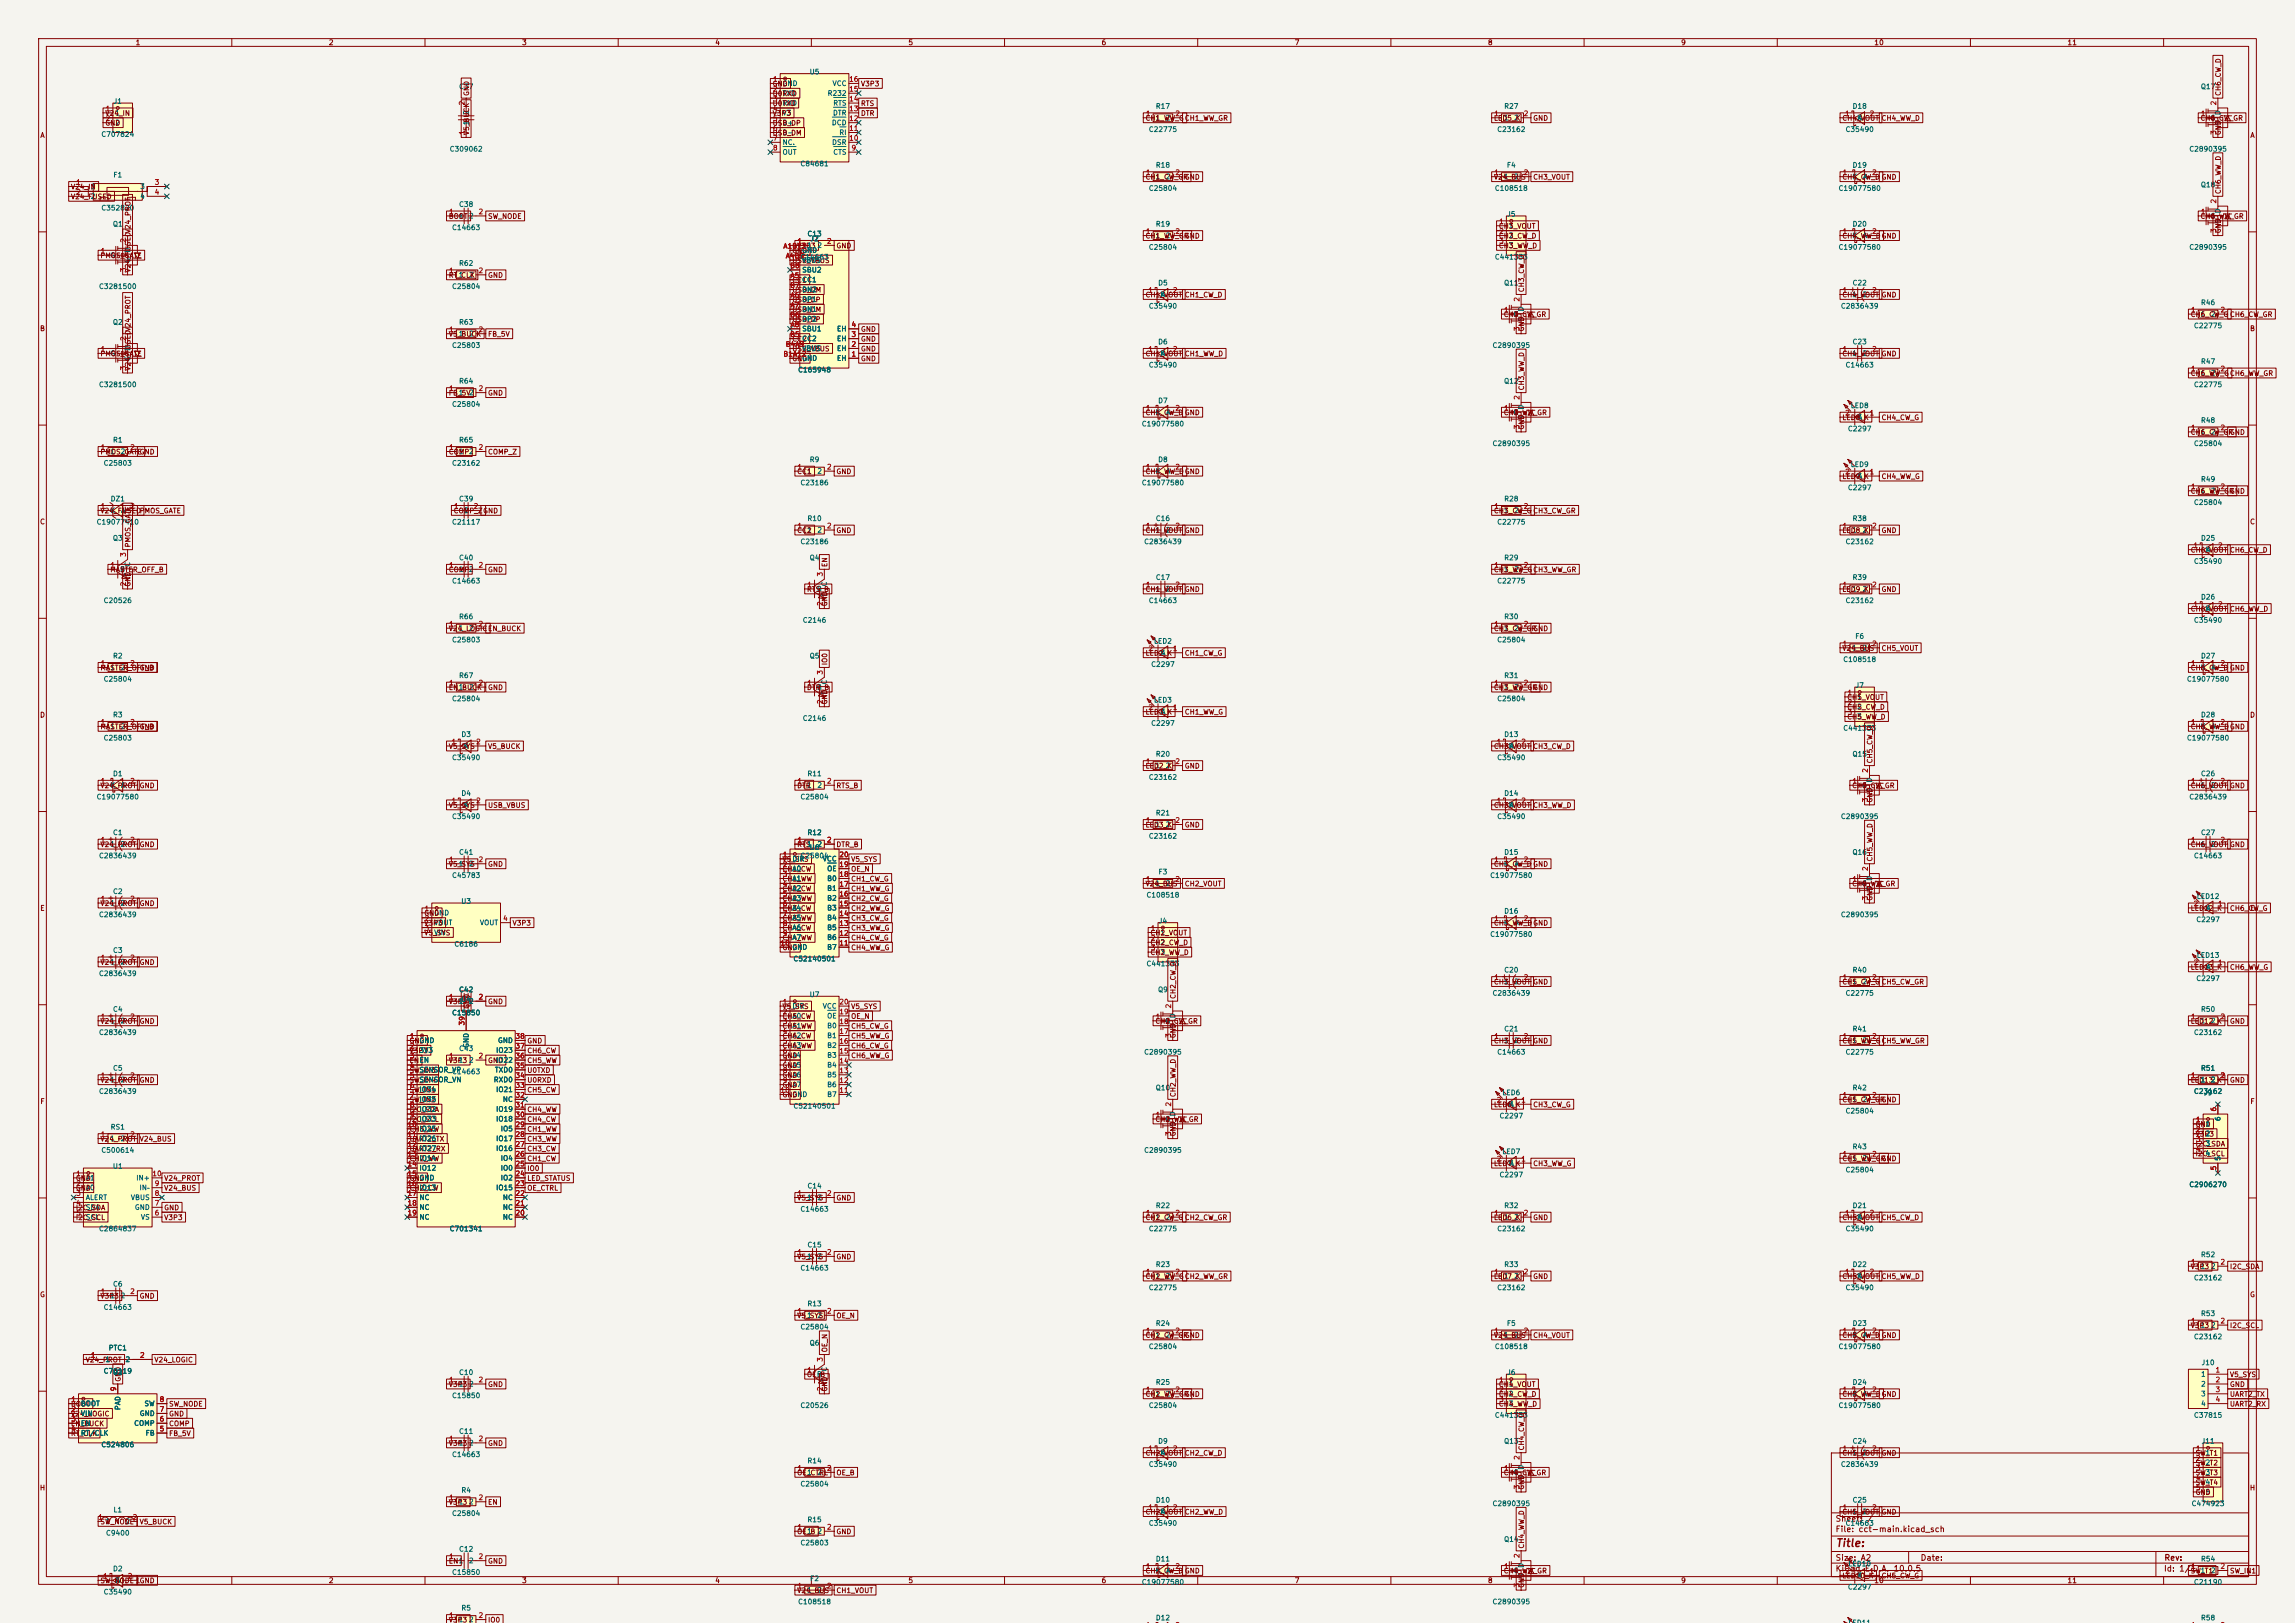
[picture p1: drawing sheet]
<svg xmlns="http://www.w3.org/2000/svg" width="594mm" height="420mm" viewBox="0 0 594 420" stroke-linecap="round" stroke-linejoin="round" font-family="sans-serif">
<defs><g id="words">
<text font-size="2" fill="#840000" x="475" y="400.8">Title:</text>
<g font-size="1.5" fill="#840000">
<text x="475" y="394.1">Sheet: /</text>
<text x="475" y="396.8">File: cct-main.kicad_sch</text>
<text x="475" y="407">KiCad E.D.A. 10.0.5</text>
<text x="475" y="404.2">Size: A2</text>
<text x="497" y="404.2">Date:</text>
<text x="560" y="407">Id: 1/1</text>
<text x="560.1" y="404.2">Rev:</text>
</g>
<g font-size="1.3" fill="#840000">
<text x="35" y="12">1</text>
<text x="85" y="12">2</text>
<text x="135" y="12">3</text>
<text x="185" y="12">4</text>
<text x="235" y="12">5</text>
<text x="285" y="12">6</text>
<text x="335" y="12">7</text>
<text x="385" y="12">8</text>
<text x="435" y="12">9</text>
<text x="485" y="12">10</text>
<text x="535" y="12">11</text>
<text x="199.8" y="22.6">GND</text>
<text x="222.7" y="22.6">V3P3</text>
<text x="121.7" y="25" transform="rotate(-90 121.7 25)">GND</text>
<text x="199.8" y="25.2">U0RXD</text>
<text x="199.8" y="27.7">U0TXD</text>
<text x="222.7" y="27.7">RTS</text>
<text x="575.1" y="25" transform="rotate(-90 575.1 25)">CH6_CW_D</text>
<text x="10.3" y="36">A</text>
<text x="27.1" y="30.3">V24_IN</text>
<text x="27.1" y="32.8">GND</text>
<text x="121.7" y="35.1" transform="rotate(-90 121.7 35.1)">V5_BUCK</text>
<text x="199.8" y="30.3">V3P3</text>
<text x="199.8" y="32.8">USB_DP</text>
<text x="199.8" y="35.3">USB_DM</text>
<text x="222.7" y="30.3">DTR</text>
<text x="296.4" y="31.5">CH1_WW_GCH1_WW_GR</text>
<text x="386.5" y="31.5">LED5_K</text>
<text x="396.7" y="31.5">GND</text>
<text x="476.7" y="31.5">CH4_VOUT CH4_WW_D</text>
<text x="569.4" y="31.5">CH6_CW_GR</text>
<text x="575.1" y="35.1" transform="rotate(-90 575.1 35.1)">GND</text>
<text x="582.3" y="36">A</text>
<text x="296.4" y="46.8">CH1_CW_GR</text>
<text x="306.5" y="46.8">GND</text>
<text x="386.5" y="46.8">V24_BUS</text>
<text x="396.7" y="46.8">CH3_VOUT</text>
<text x="476.7" y="46.8">CH4_CW_D GND</text>
<text x="18.2" y="49.3">V24_IN</text>
<text x="18.2" y="51.9">V24_FUSED</text>
<text x="575.1" y="50.4" transform="rotate(-90 575.1 50.4)">CH6_WW_D</text>
<text x="116" y="56.9">BOOT</text>
<text x="126.2" y="56.9">SW_NODE</text>
<text x="387.8" y="59.5">CH3_VOUT</text>
<text x="569.4" y="56.9">CH6_WW_GR</text>
<text x="204.9" y="65.8">GND</text>
<text x="206.2" y="64.6">V3P3</text>
<text x="216.3" y="64.6">GND</text>
<text x="296.4" y="62">CH1_WW_GR</text>
<text x="306.5" y="62">GND</text>
<text x="387.8" y="64.6">CH3_WW_D</text>
<text x="387.8" y="62">CH3_CW_D</text>
<text x="476.7" y="62">CH4_WW_DGND</text>
<text x="575.1" y="60.5" transform="rotate(-90 575.1 60.5)">GND</text>
<text x="25.8" y="67.1">PMOS_GATE</text>
<text x="34.1" y="70.7" transform="rotate(-90 34.1 70.7)">V24_FUSEDV24_PROT</text>
<text x="204.9" y="68.4">USB_VBUS</text>
<text x="116" y="72.2">RT_CLK</text>
<text x="126.2" y="72.2">GND</text>
<text x="204.9" y="76">USB_DM</text>
<text x="204.9" y="73.4">CC1</text>
<text x="296.4" y="77.3">CH1_VOUT CH1_CW_D</text>
<text x="394.8" y="75.8" transform="rotate(-90 394.8 75.8)">CH3_CW_D</text>
<text x="476.7" y="77.3">CH4_VOUT GND</text>
<text x="204.9" y="83.6">USB_DP</text>
<text x="204.9" y="81.1">USB_DM</text>
<text x="204.9" y="78.5">USB_DP</text>
<text x="389.1" y="82.3">CH3_CW_GR</text>
<text x="566.9" y="82.3">CH6_CW_G CH6_CW_GR</text>
<text x="10.2" y="86">B</text>
<text x="116" y="87.4">V5_BUCK</text>
<text x="126.2" y="87.4">FB_5V</text>
<text x="204.9" y="88.7">CC2</text>
<text x="222.7" y="86.1">GND</text>
<text x="222.7" y="88.7">GND</text>
<text x="394.8" y="85.9" transform="rotate(-90 394.8 85.9)">GND</text>
<text x="582.2" y="86">B</text>
<text x="25.8" y="92.5">PMOS_GATE</text>
<text x="204.9" y="91.2">USB_VBUS</text>
<text x="204.9" y="93.8">GND</text>
<text x="222.7" y="91.2">GND</text>
<text x="222.7" y="93.8">GND</text>
<text x="296.4" y="92.5">CH1_VOUT CH1_WW_D</text>
<text x="476.7" y="92.5">CH4_VOUT GND</text>
<text x="34.1" y="96.1" transform="rotate(-90 34.1 96.1)">V24_FUSEDV24_PROT</text>
<text x="394.8" y="101.2" transform="rotate(-90 394.8 101.2)">CH3_WW_D</text>
<text x="566.9" y="97.6">CH6_WW_GCH6_WW_GR</text>
<text x="116" y="102.7">FB_5V</text>
<text x="126.2" y="102.7">GND</text>
<text x="296.4" y="107.7">CH1_CW_D GND</text>
<text x="389.1" y="107.7">CH3_WW_GR</text>
<text x="394.8" y="111.3" transform="rotate(-90 394.8 111.3)">GND</text>
<text x="476.7" y="109">LED8_K</text>
<text x="486.9" y="109">CH4_CW_G</text>
<text x="566.9" y="112.8">CH6_CW_GR</text>
<text x="577" y="112.8">GND</text>
<text x="25.8" y="117.9">PMOS_GATE</text>
<text x="36" y="117.9">GND</text>
<text x="116" y="117.9">COMP2</text>
<text x="126.2" y="117.9">COMP_Z</text>
<text x="206.2" y="123">CC1</text>
<text x="216.3" y="123">GND</text>
<text x="296.4" y="123">CH1_WW_DGND</text>
<text x="476.7" y="124.2">LED9_K</text>
<text x="486.9" y="124.2">CH4_WW_G</text>
<text x="566.9" y="128.1">CH6_WW_GR</text>
<text x="577" y="128.1">GND</text>
<text x="10.2" y="136">C</text>
<text x="25.8" y="133.1">V24_FUSEDPMOS_GATE</text>
<text x="117.3" y="133.1">COMP_ZGND</text>
<text x="386.5" y="133.1">CH3_CW_G CH3_CW_GR</text>
<text x="582.2" y="136">C</text>
<text x="34.1" y="141.8" transform="rotate(-90 34.1 141.8)">PMOS_GATE</text>
<text x="206.2" y="138.2">CC2</text>
<text x="216.3" y="138.2">GND</text>
<text x="296.4" y="138.2">CH1_VOUT GND</text>
<text x="476.7" y="138.2">LED8_K</text>
<text x="486.9" y="138.2">GND</text>
<text x="566.9" y="143.3">CH6_VOUT CH6_CW_D</text>
<text x="28.4" y="148.4">MASTER_OFF_B</text>
<text x="116" y="148.4">COMP2</text>
<text x="126.2" y="148.4">GND</text>
<text x="214.4" y="146.9" transform="rotate(-90 214.4 146.9)">EN</text>
<text x="386.5" y="148.4">CH3_WW_GCH3_WW_GR</text>
<text x="34.1" y="152" transform="rotate(-90 34.1 152)">GND</text>
<text x="208.7" y="153.5">RTS_B</text>
<text x="296.4" y="153.5">CH1_VOUT GND</text>
<text x="476.7" y="153.5">LED9_K</text>
<text x="486.9" y="153.5">GND</text>
<text x="214.4" y="157" transform="rotate(-90 214.4 157)">GND</text>
<text x="566.9" y="158.5">CH6_VOUT CH6_WW_D</text>
<text x="116" y="163.6">V24_LOGICEN_BUCK</text>
<text x="386.5" y="163.6">CH3_CW_GR</text>
<text x="396.7" y="163.6">GND</text>
<text x="25.8" y="173.8">MASTER_OFF_B</text>
<text x="36" y="173.8">GND</text>
<text x="214.4" y="172.3" transform="rotate(-90 214.4 172.3)">IO0</text>
<text x="296.4" y="170">LED2_K</text>
<text x="306.5" y="170">CH1_CW_G</text>
<text x="476.7" y="168.7">V24_BUS</text>
<text x="486.9" y="168.7">CH5_VOUT</text>
<text x="566.9" y="173.8">CH6_CW_D GND</text>
<text x="116" y="178.9">EN_BUCK</text>
<text x="126.2" y="178.9">GND</text>
<text x="208.7" y="178.9">DTR_B</text>
<text x="386.5" y="178.9">CH3_WW_GR</text>
<text x="396.7" y="178.9">GND</text>
<text x="10.2" y="186">D</text>
<text x="214.4" y="182.4" transform="rotate(-90 214.4 182.4)">GND</text>
<text x="296.4" y="185.2">LED3_K</text>
<text x="306.5" y="185.2">CH1_WW_G</text>
<text x="478" y="181.4">CH5_VOUT</text>
<text x="478" y="183.9">CH5_CW_D</text>
<text x="582.2" y="186">D</text>
<text x="25.8" y="189">MASTER_OFF_B</text>
<text x="36" y="189">GND</text>
<text x="478" y="186.5">CH5_WW_D</text>
<text x="566.9" y="189">CH6_WW_DGND</text>
<text x="116" y="194.1">V5_SYS</text>
<text x="126.2" y="194.1">V5_BUCK</text>
<text x="386.5" y="194.1">CH3_VOUT CH3_CW_D</text>
<text x="484.9" y="197.7" transform="rotate(-90 484.9 197.7)">CH5_CW_D</text>
<text x="296.4" y="199.2">LED2_K</text>
<text x="306.5" y="199.2">GND</text>
<text x="25.8" y="204.3">V24_PROT GND</text>
<text x="116" y="209.3">V5_SYS</text>
<text x="126.2" y="209.3">USB_VBUS</text>
<text x="206.2" y="204.3">DTR</text>
<text x="216.3" y="204.3">RTS_B</text>
<text x="386.5" y="209.3">CH3_VOUT CH3_WW_D</text>
<text x="479.2" y="204.3">CH5_CW_GR</text>
<text x="484.9" y="207.8" transform="rotate(-90 484.9 207.8)">GND</text>
<text x="566.9" y="204.3">CH6_VOUT GND</text>
<text x="296.4" y="214.4">LED3_K</text>
<text x="306.5" y="214.4">GND</text>
<text x="25.8" y="219.5">V24_PROT GND</text>
<text x="206.2" y="219.5">RTS</text>
<text x="216.3" y="219.5">DTR_B</text>
<text x="566.9" y="219.5">CH6_VOUT GND</text>
<text x="116" y="224.6">V5_SYS</text>
<text x="126.2" y="224.6">GND</text>
<text x="202.4" y="223.3">V5_SYS</text>
<text x="202.4" y="225.8">CH1_CW</text>
<text x="220.2" y="223.3">V5_SYS</text>
<text x="220.2" y="225.8">OE_N</text>
<text x="386.5" y="224.6">CH3_CW_D GND</text>
<text x="484.9" y="223.1" transform="rotate(-90 484.9 223.1)">CH5_WW_D</text>
<text x="202.4" y="228.4">CH1_WW</text>
<text x="202.4" y="230.9">CH2_CW</text>
<text x="202.4" y="233.5">CH2_WW</text>
<text x="220.2" y="228.4">CH1_CW_G</text>
<text x="220.2" y="230.9">CH1_WW_G</text>
<text x="220.2" y="233.5">CH2_CW_G</text>
<text x="296.4" y="229.7">V24_BUS</text>
<text x="306.5" y="229.7">CH2_VOUT</text>
<text x="479.2" y="229.7">CH5_WW_GR</text>
<text x="484.9" y="233.2" transform="rotate(-90 484.9 233.2)">GND</text>
<text x="10.3" y="236">E</text>
<text x="25.8" y="234.7">V24_PROT GND</text>
<text x="109.7" y="239.8">V3P3</text>
<text x="109.7" y="237.3">GND</text>
<text x="132.5" y="239.8">V3P3</text>
<text x="202.4" y="236">CH3_CW</text>
<text x="202.4" y="238.5">CH3_WW</text>
<text x="220.2" y="236">CH2_WW_G</text>
<text x="220.2" y="238.5">CH3_CW_G</text>
<text x="386.5" y="239.8">CH3_WW_DGND</text>
<text x="566.9" y="236">LED12_K</text>
<text x="577" y="236">CH6_CW_G</text>
<text x="582.3" y="236">E</text>
<text x="109.7" y="242.4">V5_SYS</text>
<text x="202.4" y="243.6">CH4_WW</text>
<text x="202.4" y="241.1">CH4_CW</text>
<text x="220.2" y="241.1">CH3_WW_G</text>
<text x="220.2" y="243.6">CH4_CW_G</text>
<text x="297.6" y="244.9">CH2_CW_D</text>
<text x="297.6" y="242.4">CH2_VOUT</text>
<text x="25.8" y="250">V24_PROT GND</text>
<text x="202.4" y="246.2">GND</text>
<text x="220.2" y="246.2">CH4_WW_G</text>
<text x="297.6" y="247.4">CH2_WW_D</text>
<text x="566.9" y="251.2">LED13_K</text>
<text x="577" y="251.2">CH6_WW_G</text>
<text x="386.5" y="255.1">CH3_VOUT GND</text>
<text x="476.7" y="255.1">CH5_CW_G CH5_CW_GR</text>
<text x="116" y="260.1">V3P3</text>
<text x="121.7" y="261.2" transform="rotate(-90 121.7 261.2)">GND</text>
<text x="126.2" y="260.1">GND</text>
<text x="202.4" y="261.4">V5_SYS</text>
<text x="202.4" y="263.9">CH5_CW</text>
<text x="220.2" y="261.4">V5_SYS</text>
<text x="220.2" y="263.9">OE_N</text>
<text x="304.6" y="258.6" transform="rotate(-90 304.6 258.6)">CH2_CW_D</text>
<text x="25.8" y="265.2">V24_PROT GND</text>
<text x="202.4" y="266.5">CH5_WW</text>
<text x="202.4" y="269">CH6_CW</text>
<text x="220.2" y="266.5">CH5_CW_G</text>
<text x="220.2" y="269">CH5_WW_G</text>
<text x="298.9" y="265.2">CH2_CW_GR</text>
<text x="304.6" y="268.8" transform="rotate(-90 304.6 268.8)">GND</text>
<text x="566.9" y="265.2">LED12_K</text>
<text x="577" y="265.2">GND</text>
<text x="105.9" y="275.4">ENEN</text>
<text x="105.9" y="270.3">GND</text>
<text x="105.9" y="272.8">V3P3</text>
<text x="116" y="275.4">V3P3</text>
<text x="126.2" y="275.4">GND</text>
<text x="136.3" y="275.4">CH5_WW</text>
<text x="136.3" y="272.8">CH6_CW</text>
<text x="136.3" y="270.3">GND</text>
<text x="202.4" y="271.6">CH6_WW</text>
<text x="202.4" y="274.1">GND</text>
<text x="220.2" y="271.6">CH6_CW_G</text>
<text x="220.2" y="274.1">CH6_WW_G</text>
<text x="386.5" y="270.3">CH3_VOUT GND</text>
<text x="476.7" y="270.3">CH5_WW_GCH5_WW_GR</text>
<text x="25.8" y="280.5">V24_PROT GND</text>
<text x="105.9" y="280.5">SW_IN4</text>
<text x="105.9" y="277.9">SW_IN3</text>
<text x="136.3" y="280.5">U0RXD</text>
<text x="136.3" y="277.9">U0TXD</text>
<text x="202.4" y="281.7">GND</text>
<text x="202.4" y="276.6">GND</text>
<text x="202.4" y="279.2">GND</text>
<text x="566.9" y="280.5">LED13_K</text>
<text x="577" y="280.5">GND</text>
<text x="10.3" y="286">F</text>
<text x="105.9" y="285.5">SW_IN2</text>
<text x="105.9" y="283">SW_IN1</text>
<text x="136.3" y="283">CH5_CW</text>
<text x="202.4" y="284.3">GND</text>
<text x="304.6" y="284" transform="rotate(-90 304.6 284)">CH2_WW_D</text>
<text x="386.5" y="286.8">LED6_K</text>
<text x="396.7" y="286.8">CH3_CW_G</text>
<text x="476.7" y="285.5">CH5_CW_GR</text>
<text x="486.9" y="285.5">GND</text>
<text x="582.3" y="286">F</text>
<text x="105.9" y="290.6">I2C_SCL</text>
<text x="105.9" y="288.1">I2C_SDA</text>
<text x="105.9" y="293.2">CH6_WW</text>
<text x="136.3" y="288.1">CH4_WW</text>
<text x="136.3" y="290.6">CH4_CW</text>
<text x="136.3" y="293.2">CH1_WW</text>
<text x="298.9" y="290.6">CH2_WW_GR</text>
<text x="568.1" y="291.9">GND</text>
<text x="25.8" y="295.7">V24_PROT V24_BUS</text>
<text x="105.9" y="298.2">UART2_RX</text>
<text x="105.9" y="295.7">UART2_TX</text>
<text x="136.3" y="295.7">CH3_WW</text>
<text x="136.3" y="298.2">CH3_CW</text>
<text x="304.6" y="294.2" transform="rotate(-90 304.6 294.2)">GND</text>
<text x="568.1" y="294.4">V3P3</text>
<text x="568.1" y="297">I2C_SDA</text>
<text x="568.1" y="299.5">I2C_SCL</text>
<text x="19.5" y="305.9">GND</text>
<text x="42.4" y="305.9">V24_PROT</text>
<text x="105.9" y="300.8">CH2_WW</text>
<text x="105.9" y="305.9">GND</text>
<text x="136.3" y="300.8">CH1_CW</text>
<text x="136.3" y="305.9">LED_STATUS</text>
<text x="136.3" y="303.3">IO0</text>
<text x="386.5" y="302">LED7_K</text>
<text x="396.7" y="302">CH3_WW_G</text>
<text x="476.7" y="300.8">CH5_WW_GR</text>
<text x="486.9" y="300.8">GND</text>
<text x="19.5" y="308.4">GND</text>
<text x="42.4" y="308.4">V24_BUS</text>
<text x="105.9" y="308.4">CH2_CW</text>
<text x="136.3" y="308.4">OE_CTRL</text>
<text x="206.2" y="310.9">V5_SYS</text>
<text x="216.3" y="310.9">GND</text>
<text x="19.5" y="313.5">I2C_SDA</text>
<text x="19.5" y="316">I2C_SCL</text>
<text x="42.4" y="313.5">GND</text>
<text x="42.4" y="316">V3P3</text>
<text x="296.4" y="316">CH2_CW_G CH2_CW_GR</text>
<text x="386.5" y="316">LED6_K</text>
<text x="396.7" y="316">GND</text>
<text x="476.7" y="316">CH5_VOUT CH5_CW_D</text>
<text x="206.2" y="326.2">V5_SYS</text>
<text x="216.3" y="326.2">GND</text>
<text x="566.9" y="328.7">V3P3</text>
<text x="577" y="328.7">I2C_SDA</text>
<text x="10.2" y="336">G</text>
<text x="296.4" y="331.3">CH2_WW_GCH2_WW_GR</text>
<text x="386.5" y="331.3">LED7_K</text>
<text x="396.7" y="331.3">GND</text>
<text x="476.7" y="331.3">CH5_VOUT CH5_WW_D</text>
<text x="582.2" y="336">G</text>
<text x="25.8" y="336.3">V3P3</text>
<text x="36" y="336.3">GND</text>
<text x="206.2" y="341.4">V5_SYS</text>
<text x="216.3" y="341.4">OE_N</text>
<text x="296.4" y="346.5">CH2_CW_GR</text>
<text x="306.5" y="346.5">GND</text>
<text x="386.5" y="346.5">V24_BUS</text>
<text x="396.7" y="346.5">CH4_VOUT</text>
<text x="476.7" y="346.5">CH5_CW_D GND</text>
<text x="566.9" y="344">V3P3</text>
<text x="577" y="344">I2C_SCL</text>
<text x="22" y="352.8">V24_PROT 2</text>
<text x="39.8" y="352.8">V24_LOGIC</text>
<text x="214.4" y="350.1" transform="rotate(-90 214.4 350.1)">OE_N</text>
<text x="31.5" y="357.7" transform="rotate(-90 31.5 357.7)">GND</text>
<text x="116" y="359.2">V3P3</text>
<text x="126.2" y="359.2">GND</text>
<text x="208.7" y="356.7">OE_B</text>
<text x="387.8" y="359.2">CH4_VOUT</text>
<text x="577" y="359.2">GND</text>
<text x="577" y="356.7">V5_SYS</text>
<text x="18.2" y="364.3">BOOT</text>
<text x="43.6" y="364.3">SW_NODE</text>
<text x="214.4" y="360.2" transform="rotate(-90 214.4 360.2)">GND</text>
<text x="296.4" y="361.7">CH2_WW_GR</text>
<text x="306.5" y="361.7">GND</text>
<text x="387.8" y="364.3">CH4_WW_D</text>
<text x="387.8" y="361.7">CH4_CW_D</text>
<text x="476.7" y="361.7">CH5_WW_DGND</text>
<text x="577" y="361.7">UART2_TX</text>
<text x="577" y="364.3">UART2_RX</text>
<text x="18.2" y="369.4">EN_BUCK</text>
<text x="18.2" y="366.8">V24_LOGIC</text>
<text x="18.2" y="371.9">RT_CLK</text>
<text x="43.6" y="366.8">GND</text>
<text x="43.6" y="369.4">COMP</text>
<text x="43.6" y="371.9">FB_5V</text>
<text x="116" y="374.4">V3P3</text>
<text x="126.2" y="374.4">GND</text>
<text x="296.4" y="377">CH2_VOUT CH2_CW_D</text>
<text x="394.8" y="375.5" transform="rotate(-90 394.8 375.5)">CH4_CW_D</text>
<text x="476.7" y="377">CH5_VOUT GND</text>
<text x="568.1" y="377">SW_T1</text>
<text x="206.2" y="382.1">OE_CTRL</text>
<text x="216.3" y="382.1">OE_B</text>
<text x="389.1" y="382.1">CH4_CW_GR</text>
<text x="568.1" y="379.5">SW_T2</text>
<text x="568.1" y="382.1">SW_T3</text>
<text x="10.2" y="386">H</text>
<text x="116" y="389.7">V3P3</text>
<text x="126.2" y="389.7">EN</text>
<text x="394.8" y="385.6" transform="rotate(-90 394.8 385.6)">GND</text>
<text x="568.1" y="384.6">SW_T4</text>
<text x="568.1" y="387.1">GND</text>
<text x="582.2" y="386">H</text>
<text x="25.8" y="394.8">SW_NODE</text>
<text x="36" y="394.8">V5_BUCK</text>
<text x="296.4" y="392.2">CH2_VOUT CH2_WW_D</text>
<text x="476.7" y="392.2">CH5_VOUT GND</text>
<text x="206.2" y="397.3">OE_B 2</text>
<text x="216.3" y="397.3">GND</text>
<text x="394.8" y="400.9" transform="rotate(-90 394.8 400.9)">CH4_WW_D</text>
<text x="116" y="404.9">EN1</text>
<text x="126.2" y="404.9">GND</text>
<text x="296.4" y="407.5">CH2_CW_D GND</text>
<text x="389.1" y="407.5">CH4_WW_GR</text>
<text x="566.9" y="407.5">SW_T1</text>
<text x="577" y="407.5">SW_IN1</text>
<text x="25.8" y="410">SW_NODE1GND</text>
<text x="85" y="410">2</text>
<text x="135" y="410">3</text>
<text x="185" y="410">4</text>
<text x="206.2" y="412.5">V24_BUS</text>
<text x="216.3" y="412.5">CH1_VOUT</text>
<text x="235" y="410">5</text>
<text x="285" y="410">6</text>
<text x="335" y="410">7</text>
<text x="385" y="410">8</text>
<text x="394.8" y="411" transform="rotate(-90 394.8 411)">GND</text>
<text x="435" y="410">9</text>
<text x="476.7" y="408.7">LED10_K</text>
<text x="485" y="410">10</text>
<text x="486.9" y="408.7">CH5_CW_G</text>
<text x="535" y="410">11</text>
<text x="116" y="420.2">V3P3</text>
<text x="126.2" y="420.2">IO0</text>
</g>
<g font-size="1.3" fill="#006464">
<text x="118.7" y="23.4">C37</text>
<text x="202.4" y="22.6">GND</text>
<text x="209.4" y="19.6">U5</text>
<text x="215.3" y="22.6">VCC</text>
<text x="569.5" y="23.4">Q17</text>
<text x="29.3" y="27.2">J1</text>
<text x="121.6" y="29.9" transform="rotate(-90 121.6 29.9)">2</text>
<text x="202.4" y="25.1">TXD</text>
<text x="202.4" y="27.6">RXD</text>
<text x="214.1" y="25.1">R232</text>
<text x="215.5" y="27.6">RTS</text>
<text x="299" y="28.4">R17</text>
<text x="389.2" y="28.4">R27</text>
<text x="479.4" y="28.4">D18</text>
<text x="575" y="29.9" transform="rotate(-90 575 29.9)">D</text>
<text x="26.1" y="35.7">C707824</text>
<text x="29.7" y="30.2">1</text>
<text x="29.7" y="32.7">2</text>
<text x="121.6" y="32.5" transform="rotate(-90 121.6 32.5)">1</text>
<text x="202.4" y="30.2">V3</text>
<text x="202.4" y="32.7">D+</text>
<text x="202.4" y="35.3">D-</text>
<text x="215.2" y="32.7">DCD</text>
<text x="215.5" y="30.2">DTR</text>
<text x="217.1" y="35.3">RI</text>
<text x="297.2" y="34.4">C22775</text>
<text x="298.9" y="31.4">1</text>
<text x="301.6" y="31.4">2</text>
<text x="387.4" y="34.4">C23162</text>
<text x="389.1" y="31.4">1</text>
<text x="391.8" y="31.4">2</text>
<text x="477.5" y="34.4">C35490</text>
<text x="480.5" y="31.4">K</text>
<text x="480.8" y="31.4">A</text>
<text x="572" y="31.4">G</text>
<text x="575" y="32.5" transform="rotate(-90 575 32.5)">S</text>
<text x="116.3" y="39.5">C309062</text>
<text x="202.4" y="37.8">NC.</text>
<text x="202.4" y="40.3">OUT</text>
<text x="215.2" y="37.8">DSR</text>
<text x="215.5" y="40.3">CTS</text>
<text x="566.5" y="39.5">C2890395</text>
<text x="29.2" y="46.2">F1</text>
<text x="207" y="43.3">C84681</text>
<text x="298.9" y="46.7">1</text>
<text x="299" y="43.7">R18</text>
<text x="301.6" y="46.7">2</text>
<text x="389.1" y="46.7">1</text>
<text x="389.9" y="43.7">F4</text>
<text x="391.8" y="46.7">2</text>
<text x="479.3" y="46.7">K</text>
<text x="479.4" y="43.7">D19</text>
<text x="482" y="46.7">A</text>
<text x="23.3" y="49.2">1</text>
<text x="23.3" y="51.8">2</text>
<text x="36.2" y="49.2">3</text>
<text x="36.2" y="51.8">4</text>
<text x="118.7" y="53.8">C38</text>
<text x="297.2" y="49.7">C25804</text>
<text x="386.8" y="49.7">C108518</text>
<text x="475.7" y="49.7">C19077580</text>
<text x="569.5" y="48.8">Q18</text>
<text x="26.1" y="54.8">C352820</text>
<text x="29.1" y="58.9">Q1</text>
<text x="116.9" y="59.8">C14663</text>
<text x="118.6" y="56.8">1</text>
<text x="121.2" y="56.8">2</text>
<text x="299" y="58.9">R19</text>
<text x="389.9" y="56.4">J5</text>
<text x="390.4" y="59.4">1</text>
<text x="479.4" y="58.9">D20</text>
<text x="572" y="56.8">G</text>
<text x="575" y="57.9" transform="rotate(-90 575 57.9)">S</text>
<text x="575" y="55.3" transform="rotate(-90 575 55.3)">D</text>
<text x="34" y="65.5" transform="rotate(-90 34 65.5)">D</text>
<text x="207.5" y="65.7">GND</text>
<text x="208.8" y="61.5">C13</text>
<text x="209.6" y="62.7">J2</text>
<text x="211.4" y="64.5">2</text>
<text x="297.2" y="64.9">C25804</text>
<text x="298.9" y="61.9">1</text>
<text x="301.6" y="61.9">2</text>
<text x="390.4" y="61.9">2</text>
<text x="390.4" y="64.5">3</text>
<text x="475.7" y="64.9">C19077580</text>
<text x="479.3" y="61.9">K</text>
<text x="482" y="61.9">A</text>
<text x="566.5" y="64.9">C2890395</text>
<text x="28.4" y="67">G</text>
<text x="34" y="68.1" transform="rotate(-90 34 68.1)">S</text>
<text x="118.7" y="69.1">R62</text>
<text x="207" y="67.5">C14663</text>
<text x="207.5" y="68.3">VBUS</text>
<text x="207.5" y="70.8">SBU2</text>
<text x="386.8" y="67.5">C441333</text>
<text x="25.5" y="75.1">C3281500</text>
<text x="116.9" y="75.1">C25804</text>
<text x="118.6" y="72.1">1</text>
<text x="121.2" y="72.1">2</text>
<text x="207.5" y="73.4">CC1</text>
<text x="207.5" y="75.9">DN2</text>
<text x="299.6" y="74.2">D5</text>
<text x="300.2" y="77.2">K</text>
<text x="300.4" y="77.2">A</text>
<text x="389.2" y="74.2">Q11</text>
<text x="479.3" y="77.2">1</text>
<text x="479.4" y="74.2">C22</text>
<text x="481.9" y="77.2">2</text>
<text x="207.5" y="78.4">DP1</text>
<text x="207.5" y="81">DN1</text>
<text x="207.5" y="83.5">DP2</text>
<text x="297.2" y="80.2">C35490</text>
<text x="391.6" y="82.2">G</text>
<text x="394.7" y="83.3" transform="rotate(-90 394.7 83.3)">S</text>
<text x="394.7" y="80.7" transform="rotate(-90 394.7 80.7)">D</text>
<text x="476.3" y="80.2">C2836439</text>
<text x="569.4" y="82.2">1</text>
<text x="569.5" y="79.2">R46</text>
<text x="572.1" y="82.2">2</text>
<text x="29.1" y="84.3">Q2</text>
<text x="118.6" y="87.3">1</text>
<text x="118.7" y="84.3">R63</text>
<text x="121.2" y="87.3">2</text>
<text x="207.5" y="86.1">SBU1</text>
<text x="207.5" y="88.6">CC2</text>
<text x="216.5" y="88.6">EH</text>
<text x="216.5" y="86.1">EH</text>
<text x="299.6" y="89.4">D6</text>
<text x="479.4" y="89.4">C23</text>
<text x="567.7" y="85.2">C22775</text>
<text x="28.4" y="92.4">G</text>
<text x="34" y="93.5" transform="rotate(-90 34 93.5)">S</text>
<text x="34" y="90.9" transform="rotate(-90 34 90.9)">D</text>
<text x="116.9" y="90.3">C25803</text>
<text x="207.5" y="93.7">GND</text>
<text x="207.5" y="91.1">VBUS</text>
<text x="216.5" y="93.7">EH</text>
<text x="216.5" y="91.1">EH</text>
<text x="297.2" y="95.4">C35490</text>
<text x="300.2" y="92.4">K</text>
<text x="300.4" y="92.4">A</text>
<text x="386.2" y="90.3">C2890395</text>
<text x="477.5" y="95.4">C14663</text>
<text x="479.3" y="92.4">1</text>
<text x="481.9" y="92.4">2</text>
<text x="569.5" y="94.5">R47</text>
<text x="25.5" y="100.5">C3281500</text>
<text x="118.7" y="99.6">R64</text>
<text x="206.4" y="96.7">C165948</text>
<text x="389.2" y="99.6">Q12</text>
<text x="567.7" y="100.5">C22775</text>
<text x="569.4" y="97.5">1</text>
<text x="572.1" y="97.5">2</text>
<text x="116.9" y="105.6">C25804</text>
<text x="118.6" y="102.6">1</text>
<text x="121.2" y="102.6">2</text>
<text x="298.9" y="107.6">K</text>
<text x="299.6" y="104.6">D7</text>
<text x="301.7" y="107.6">A</text>
<text x="391.6" y="107.6">G</text>
<text x="394.7" y="106.1" transform="rotate(-90 394.7 106.1)">D</text>
<text x="478.9" y="105.9">LED8</text>
<text x="295.4" y="110.6">C19077580</text>
<text x="394.7" y="108.7" transform="rotate(-90 394.7 108.7)">S</text>
<text x="478.1" y="111.9">C2297</text>
<text x="480.5" y="108.9">K</text>
<text x="480.8" y="108.9">A</text>
<text x="569.4" y="112.7">1</text>
<text x="569.5" y="109.7">R48</text>
<text x="572.1" y="112.7">2</text>
<text x="28.4" y="117.8">1</text>
<text x="29.1" y="114.8">R1</text>
<text x="31.1" y="117.8">2</text>
<text x="118.6" y="117.8">1</text>
<text x="118.7" y="114.8">R65</text>
<text x="209.5" y="119.9">R9</text>
<text x="299.6" y="119.9">D8</text>
<text x="386.2" y="115.7">C2890395</text>
<text x="567.7" y="115.7">C25804</text>
<text x="26.7" y="120.8">C25803</text>
<text x="116.9" y="120.8">C23162</text>
<text x="207" y="125.9">C23186</text>
<text x="208.8" y="122.9">1</text>
<text x="211.4" y="122.9">2</text>
<text x="295.4" y="125.9">C19077580</text>
<text x="298.9" y="122.9">K</text>
<text x="301.7" y="122.9">A</text>
<text x="478.9" y="121.2">LED9</text>
<text x="480.5" y="124.2">K</text>
<text x="480.8" y="124.2">A</text>
<text x="569.5" y="125">R49</text>
<text x="28.5" y="130">DZ1</text>
<text x="118.7" y="130">C39</text>
<text x="389.2" y="130">R28</text>
<text x="478.1" y="127.2">C2297</text>
<text x="567.7" y="131">C25804</text>
<text x="569.4" y="128">1</text>
<text x="572.1" y="128">2</text>
<text x="24.9" y="136">C19077410</text>
<text x="28.4" y="133">K</text>
<text x="31.2" y="133">A</text>
<text x="116.9" y="136">C21117</text>
<text x="119.9" y="133">1</text>
<text x="120" y="133">2</text>
<text x="208.8" y="135.1">R10</text>
<text x="299" y="135.1">C16</text>
<text x="387.4" y="136">C22775</text>
<text x="389.1" y="133">1</text>
<text x="391.8" y="133">2</text>
<text x="479.4" y="135.1">R38</text>
<text x="29.1" y="140.2">Q3</text>
<text x="207" y="141.1">C23186</text>
<text x="208.8" y="138.1">1</text>
<text x="211.4" y="138.1">2</text>
<text x="296" y="141.1">C2836439</text>
<text x="298.9" y="138.1">1</text>
<text x="301.6" y="138.1">2</text>
<text x="477.5" y="141.1">C23162</text>
<text x="479.3" y="138.1">1</text>
<text x="481.9" y="138.1">2</text>
<text x="569.5" y="140.2">D25</text>
<text x="570.7" y="143.2">K</text>
<text x="570.9" y="143.2">A</text>
<text x="31" y="148.3">B</text>
<text x="34" y="149.4" transform="rotate(-90 34 149.4)">E</text>
<text x="34" y="146.8" transform="rotate(-90 34 146.8)">C</text>
<text x="118.6" y="148.3">1</text>
<text x="118.7" y="145.3">C40</text>
<text x="209.4" y="145.3">Q4</text>
<text x="389.1" y="148.3">1</text>
<text x="389.2" y="145.3">R29</text>
<text x="391.8" y="148.3">2</text>
<text x="567.7" y="146.2">C35490</text>
<text x="116.9" y="151.3">C14663</text>
<text x="211.3" y="153.4">B</text>
<text x="214.3" y="154.5" transform="rotate(-90 214.3 154.5)">E</text>
<text x="214.3" y="151.9" transform="rotate(-90 214.3 151.9)">C</text>
<text x="298.9" y="153.4">1</text>
<text x="299" y="150.4">C17</text>
<text x="301.6" y="153.4">2</text>
<text x="387.4" y="151.3">C22775</text>
<text x="479.3" y="153.4">1</text>
<text x="479.4" y="150.4">R39</text>
<text x="481.9" y="153.4">2</text>
<text x="569.5" y="155.4">D26</text>
<text x="26.7" y="156.4">C20526</text>
<text x="118.7" y="160.5">R66</text>
<text x="207.6" y="161.4">C2146</text>
<text x="297.2" y="156.4">C14663</text>
<text x="389.2" y="160.5">R30</text>
<text x="477.5" y="156.4">C23162</text>
<text x="567.7" y="161.4">C35490</text>
<text x="570.7" y="158.4">K</text>
<text x="570.9" y="158.4">A</text>
<text x="116.9" y="166.5">C25803</text>
<text x="118.6" y="163.5">1</text>
<text x="121.2" y="163.5">2</text>
<text x="298.5" y="166.9">LED2</text>
<text x="387.4" y="166.5">C25804</text>
<text x="389.1" y="163.5">1</text>
<text x="391.8" y="163.5">2</text>
<text x="480.1" y="165.6">F6</text>
<text x="28.4" y="173.7">1</text>
<text x="29.1" y="170.7">R2</text>
<text x="31.1" y="173.7">2</text>
<text x="209.4" y="170.7">Q5</text>
<text x="297.8" y="172.9">C2297</text>
<text x="300.2" y="169.9">K</text>
<text x="300.4" y="169.9">A</text>
<text x="476.9" y="171.6">C108518</text>
<text x="479.3" y="168.6">1</text>
<text x="481.9" y="168.6">2</text>
<text x="569.4" y="173.7">K</text>
<text x="569.5" y="170.7">D27</text>
<text x="572.2" y="173.7">A</text>
<text x="26.7" y="176.7">C25804</text>
<text x="118.6" y="178.8">1</text>
<text x="118.7" y="175.8">R67</text>
<text x="121.2" y="178.8">2</text>
<text x="211.3" y="178.8">B</text>
<text x="214.3" y="179.9" transform="rotate(-90 214.3 179.9)">E</text>
<text x="214.3" y="177.3" transform="rotate(-90 214.3 177.3)">C</text>
<text x="389.1" y="178.8">1</text>
<text x="389.2" y="175.8">R31</text>
<text x="391.8" y="178.8">2</text>
<text x="480.1" y="178.3">J7</text>
<text x="565.9" y="176.7">C19077580</text>
<text x="29.1" y="185.9">R3</text>
<text x="116.9" y="181.8">C25804</text>
<text x="298.5" y="182.1">LED3</text>
<text x="300.2" y="185.1">K</text>
<text x="300.4" y="185.1">A</text>
<text x="387.4" y="181.8">C25804</text>
<text x="480.5" y="181.3">1</text>
<text x="480.5" y="183.8">2</text>
<text x="569.5" y="185.9">D28</text>
<text x="26.7" y="191.9">C25803</text>
<text x="28.4" y="188.9">1</text>
<text x="31.1" y="188.9">2</text>
<text x="119.3" y="191">D3</text>
<text x="207.6" y="186.8">C2146</text>
<text x="297.8" y="188.1">C2297</text>
<text x="389.2" y="191">D13</text>
<text x="476.9" y="189.4">C441333</text>
<text x="480.5" y="186.4">3</text>
<text x="565.9" y="191.9">C19077580</text>
<text x="569.4" y="188.9">K</text>
<text x="572.2" y="188.9">A</text>
<text x="116.9" y="197">C35490</text>
<text x="119.9" y="194">K</text>
<text x="120.1" y="194">A</text>
<text x="299" y="196.1">R20</text>
<text x="387.4" y="197">C35490</text>
<text x="390.4" y="194">K</text>
<text x="390.6" y="194">A</text>
<text x="479.3" y="196.1">Q15</text>
<text x="29.1" y="201.2">D1</text>
<text x="208.8" y="201.2">R11</text>
<text x="297.2" y="202.1">C23162</text>
<text x="298.9" y="199.1">1</text>
<text x="301.6" y="199.1">2</text>
<text x="484.8" y="202.7" transform="rotate(-90 484.8 202.7)">D</text>
<text x="569.5" y="201.2">C26</text>
<text x="24.9" y="207.2">C19077580</text>
<text x="28.4" y="204.2">K</text>
<text x="31.2" y="204.2">A</text>
<text x="119.3" y="206.2">D4</text>
<text x="119.9" y="209.2">K</text>
<text x="120.1" y="209.2">A</text>
<text x="207" y="207.2">C25804</text>
<text x="208.8" y="204.2">1</text>
<text x="211.4" y="204.2">2</text>
<text x="389.2" y="206.2">D14</text>
<text x="390.4" y="209.2">K</text>
<text x="390.6" y="209.2">A</text>
<text x="481.8" y="204.2">G</text>
<text x="484.8" y="205.3" transform="rotate(-90 484.8 205.3)">S</text>
<text x="566.5" y="207.2">C2836439</text>
<text x="569.4" y="204.2">1</text>
<text x="572.1" y="204.2">2</text>
<text x="116.9" y="212.2">C35490</text>
<text x="298.9" y="214.3">1</text>
<text x="299" y="211.3">R21</text>
<text x="301.6" y="214.3">2</text>
<text x="387.4" y="212.2">C35490</text>
<text x="476.3" y="212.2">C2890395</text>
<text x="28.4" y="219.4">1</text>
<text x="29.1" y="216.4">C1</text>
<text x="31.1" y="219.4">2</text>
<text x="118.7" y="221.5">C41</text>
<text x="208.8" y="219.4">1</text>
<text x="208.8" y="216.4">R12</text>
<text x="209.4" y="220.2">U6</text>
<text x="211.4" y="219.4">2</text>
<text x="297.2" y="217.3">C23162</text>
<text x="389.2" y="221.5">D15</text>
<text x="479.3" y="221.5">Q16</text>
<text x="569.4" y="219.4">1</text>
<text x="569.5" y="216.4">C27</text>
<text x="572.1" y="219.4">2</text>
<text x="25.5" y="222.4">C2836439</text>
<text x="116.9" y="227.5">C45783</text>
<text x="118.6" y="224.5">1</text>
<text x="121.2" y="224.5">2</text>
<text x="205" y="223.2">DIR</text>
<text x="205" y="225.8">A0</text>
<text x="207" y="222.4">C25804</text>
<text x="212.8" y="223.2">VCC</text>
<text x="214" y="225.8">OE</text>
<text x="299.7" y="226.6">F3</text>
<text x="385.6" y="227.5">C19077580</text>
<text x="389.1" y="224.5">K</text>
<text x="391.9" y="224.5">A</text>
<text x="567.7" y="222.4">C14663</text>
<text x="29.1" y="231.6">C2</text>
<text x="205" y="228.3">A1</text>
<text x="205" y="230.8">A2</text>
<text x="205" y="233.4">A3</text>
<text x="214" y="233.4">B2</text>
<text x="214" y="230.8">B1</text>
<text x="214" y="228.3">B0</text>
<text x="296.6" y="232.6">C108518</text>
<text x="298.9" y="229.6">1</text>
<text x="301.6" y="229.6">2</text>
<text x="481.8" y="229.6">G</text>
<text x="484.8" y="230.7" transform="rotate(-90 484.8 230.7)">S</text>
<text x="484.8" y="228.1" transform="rotate(-90 484.8 228.1)">D</text>
<text x="568.4" y="232.9">LED12</text>
<text x="25.5" y="237.6">C2836439</text>
<text x="28.4" y="234.6">1</text>
<text x="31.1" y="234.6">2</text>
<text x="112.2" y="237.2">GND</text>
<text x="112.2" y="239.7">VOUT</text>
<text x="119.3" y="234.2">U3</text>
<text x="124.1" y="239.7">VOUT</text>
<text x="205" y="235.9">A4</text>
<text x="205" y="238.5">A5</text>
<text x="214" y="238.5">B4</text>
<text x="214" y="235.9">B3</text>
<text x="299.8" y="239.3">J4</text>
<text x="389.1" y="239.7">K</text>
<text x="389.2" y="236.7">D16</text>
<text x="391.9" y="239.7">A</text>
<text x="476.3" y="237.6">C2890395</text>
<text x="568.3" y="238.9">C2297</text>
<text x="570.7" y="235.9">K</text>
<text x="570.9" y="235.9">A</text>
<text x="112.2" y="242.3">VIN</text>
<text x="117.5" y="245.3">C6186</text>
<text x="205" y="241">A6</text>
<text x="205" y="243.5">A7</text>
<text x="214" y="243.5">B6</text>
<text x="214" y="241">B5</text>
<text x="300.2" y="242.3">1</text>
<text x="300.2" y="244.8">2</text>
<text x="385.6" y="242.7">C19077580</text>
<text x="28.4" y="249.9">1</text>
<text x="29.1" y="246.9">C3</text>
<text x="31.1" y="249.9">2</text>
<text x="205" y="246.1">GND</text>
<text x="205.2" y="249.1">C52140501</text>
<text x="214" y="246.1">B7</text>
<text x="296.6" y="250.3">C441333</text>
<text x="300.2" y="247.3">3</text>
<text x="389.2" y="252">C20</text>
<text x="479.4" y="252">R40</text>
<text x="568.4" y="248.2">LED13</text>
<text x="570.7" y="251.2">K</text>
<text x="570.9" y="251.2">A</text>
<text x="25.5" y="252.9">C2836439</text>
<text x="118.7" y="257">C42</text>
<text x="299.6" y="257">Q9</text>
<text x="386.2" y="258">C2836439</text>
<text x="389.1" y="255">1</text>
<text x="391.8" y="255">2</text>
<text x="477.5" y="258">C22775</text>
<text x="479.3" y="255">1</text>
<text x="481.9" y="255">2</text>
<text x="568.3" y="254.2">C2297</text>
<text x="29.1" y="262.1">C4</text>
<text x="116.9" y="263">C15850</text>
<text x="118.6" y="260">1</text>
<text x="119.3" y="259.6">U4</text>
<text x="121.2" y="260">2</text>
<text x="205" y="261.3">DIR</text>
<text x="205" y="263.9">A0</text>
<text x="209.4" y="258.3">U7</text>
<text x="212.8" y="261.3">VCC</text>
<text x="214" y="263.9">OE</text>
<text x="304.5" y="263.6" transform="rotate(-90 304.5 263.6)">D</text>
<text x="569.5" y="262.1">R50</text>
<text x="25.5" y="268.1">C2836439</text>
<text x="28.4" y="265.1">1</text>
<text x="31.1" y="265.1">2</text>
<text x="205" y="266.4">A1</text>
<text x="205" y="268.9">A2</text>
<text x="214" y="268.9">B1</text>
<text x="214" y="266.4">B0</text>
<text x="301.5" y="265.1">G</text>
<text x="304.5" y="266.2" transform="rotate(-90 304.5 266.2)">S</text>
<text x="389.2" y="267.2">C21</text>
<text x="479.4" y="267.2">R41</text>
<text x="567.7" y="268.1">C23162</text>
<text x="569.4" y="265.1">1</text>
<text x="572.1" y="265.1">2</text>
<text x="108.4" y="270.2">GND</text>
<text x="108.4" y="272.7">3V3</text>
<text x="108.4" y="275.3">EN</text>
<text x="118.6" y="275.3">1</text>
<text x="118.7" y="272.3">C43</text>
<text x="121.2" y="275.3">2</text>
<text x="121.6" y="271.3" transform="rotate(-90 121.6 271.3)">GND</text>
<text x="128.3" y="275.3">IO22</text>
<text x="128.3" y="272.7">IO23</text>
<text x="128.7" y="270.2">GND</text>
<text x="205" y="271.5">A3</text>
<text x="205" y="274">A4</text>
<text x="214" y="274">B3</text>
<text x="214" y="271.5">B2</text>
<text x="296" y="273.2">C2890395</text>
<text x="387.4" y="273.2">C14663</text>
<text x="389.1" y="270.2">1</text>
<text x="391.8" y="270.2">2</text>
<text x="477.5" y="273.2">C22775</text>
<text x="479.3" y="270.2">1</text>
<text x="481.9" y="270.2">2</text>
<text x="28.4" y="280.4">1</text>
<text x="29.1" y="277.4">C5</text>
<text x="31.1" y="280.4">2</text>
<text x="108.4" y="277.8">SENSOR_VP</text>
<text x="108.4" y="280.4">SENSOR_VN</text>
<text x="116.9" y="278.3">C14663</text>
<text x="127.7" y="280.4">RXD0</text>
<text x="128" y="277.8">TXD0</text>
<text x="205" y="276.6">A5</text>
<text x="205" y="279.1">A6</text>
<text x="205" y="281.6">A7</text>
<text x="214" y="281.6">B6</text>
<text x="214" y="279.1">B5</text>
<text x="214" y="276.6">B4</text>
<text x="569.4" y="280.4">1</text>
<text x="569.5" y="277.4">R51</text>
<text x="572.1" y="280.4">2</text>
<text x="25.5" y="283.4">C2836439</text>
<text x="108.4" y="282.9">IO34</text>
<text x="108.4" y="285.4">IO35</text>
<text x="108.4" y="288">IO32</text>
<text x="128.3" y="288">IO19</text>
<text x="128.3" y="282.9">IO21</text>
<text x="130" y="285.4">NC</text>
<text x="205" y="284.2">GND</text>
<text x="205.2" y="287.2">C52140501</text>
<text x="214" y="284.2">B7</text>
<text x="299" y="282.4">Q10</text>
<text x="388.7" y="283.7">LED6</text>
<text x="390.4" y="286.7">K</text>
<text x="390.6" y="286.7">A</text>
<text x="479.3" y="285.4">1</text>
<text x="479.4" y="282.4">R42</text>
<text x="481.9" y="285.4">2</text>
<text x="567.7" y="283.4">C23162</text>
<text x="570.3" y="283.7">J9</text>
<text x="28.5" y="292.6">RS1</text>
<text x="108.4" y="290.5">IO33</text>
<text x="108.4" y="293.1">IO25</text>
<text x="128.3" y="290.5">IO18</text>
<text x="129.5" y="293.1">IO5</text>
<text x="301.5" y="290.5">G</text>
<text x="304.5" y="291.6" transform="rotate(-90 304.5 291.6)">S</text>
<text x="304.5" y="289" transform="rotate(-90 304.5 289)">D</text>
<text x="388" y="289.7">C2297</text>
<text x="477.5" y="288.4">C25804</text>
<text x="570.7" y="291.8">1</text>
<text x="575" y="290.2" transform="rotate(-90 575 290.2)">6</text>
<text x="26.1" y="298.6">C500614</text>
<text x="28.4" y="295.6">1</text>
<text x="31.1" y="295.6">2</text>
<text x="108.4" y="295.6">IO26</text>
<text x="108.4" y="298.1">IO27</text>
<text x="128.3" y="298.1">IO16</text>
<text x="128.3" y="295.6">IO17</text>
<text x="296" y="298.6">C2890395</text>
<text x="388.7" y="299">LED7</text>
<text x="479.4" y="297.7">R43</text>
<text x="570.7" y="294.3">2</text>
<text x="570.7" y="296.9">3</text>
<text x="570.7" y="299.4">4</text>
<text x="22.1" y="305.8">A1</text>
<text x="29.1" y="302.8">U1</text>
<text x="35.1" y="305.8">IN+</text>
<text x="108.4" y="300.7">IO14</text>
<text x="108.4" y="303.2">IO12</text>
<text x="108.4" y="305.8">GND</text>
<text x="129.5" y="305.8">IO2</text>
<text x="129.5" y="303.2">IO0</text>
<text x="129.5" y="300.7">IO4</text>
<text x="388" y="305">C2297</text>
<text x="390.4" y="302">K</text>
<text x="390.6" y="302">A</text>
<text x="477.5" y="303.7">C25804</text>
<text x="479.3" y="300.7">1</text>
<text x="481.9" y="300.7">2</text>
<text x="575" y="300.5" transform="rotate(-90 575 300.5)">5</text>
<text x="22.1" y="308.3">A0</text>
<text x="22.1" y="310.8">ALERT</text>
<text x="33.7" y="310.8">VBUS</text>
<text x="36" y="308.3">IN–</text>
<text x="108.4" y="308.3">IO13</text>
<text x="108.4" y="310.8">NC</text>
<text x="128.3" y="308.3">IO15</text>
<text x="130" y="310.8">NC</text>
<text x="208.8" y="310.8">1</text>
<text x="208.8" y="307.8">C14</text>
<text x="211.4" y="310.8">2</text>
<text x="566.5" y="307.5">C2906270</text>
<text x="22.1" y="313.4">SDA</text>
<text x="22.1" y="315.9">SCL</text>
<text x="34.8" y="313.4">GND</text>
<text x="36.3" y="315.9">VS</text>
<text x="108.4" y="313.4">NC</text>
<text x="108.4" y="315.9">NC</text>
<text x="130" y="315.9">NC</text>
<text x="130" y="313.4">NC</text>
<text x="207" y="313.8">C14663</text>
<text x="298.9" y="315.9">1</text>
<text x="299" y="312.9">R22</text>
<text x="301.6" y="315.9">2</text>
<text x="389.1" y="315.9">1</text>
<text x="389.2" y="312.9">R32</text>
<text x="391.8" y="315.9">2</text>
<text x="479.4" y="312.9">D21</text>
<text x="480.5" y="315.9">K</text>
<text x="480.8" y="315.9">A</text>
<text x="25.5" y="318.9">C2864837</text>
<text x="116.3" y="318.9">C701341</text>
<text x="208.8" y="323.1">C15</text>
<text x="297.2" y="318.9">C22775</text>
<text x="387.4" y="318.9">C23162</text>
<text x="477.5" y="318.9">C35490</text>
<text x="207" y="329.1">C14663</text>
<text x="208.8" y="326.1">1</text>
<text x="211.4" y="326.1">2</text>
<text x="299" y="328.2">R23</text>
<text x="389.2" y="328.2">R33</text>
<text x="479.4" y="328.2">D22</text>
<text x="569.4" y="328.6">1</text>
<text x="569.5" y="325.6">R52</text>
<text x="572.1" y="328.6">2</text>
<text x="29.1" y="333.2">C6</text>
<text x="297.2" y="334.2">C22775</text>
<text x="298.9" y="331.2">1</text>
<text x="301.6" y="331.2">2</text>
<text x="387.4" y="334.2">C23162</text>
<text x="389.1" y="331.2">1</text>
<text x="391.8" y="331.2">2</text>
<text x="477.5" y="334.2">C35490</text>
<text x="480.5" y="331.2">K</text>
<text x="480.8" y="331.2">A</text>
<text x="567.7" y="331.6">C23162</text>
<text x="26.7" y="339.2">C14663</text>
<text x="28.4" y="336.2">1</text>
<text x="31.1" y="336.2">2</text>
<text x="208.8" y="341.3">1</text>
<text x="208.8" y="338.3">R13</text>
<text x="211.4" y="341.3">2</text>
<text x="569.5" y="340.9">R53</text>
<text x="207" y="344.3">C25804</text>
<text x="298.9" y="346.4">1</text>
<text x="299" y="343.4">R24</text>
<text x="301.6" y="346.4">2</text>
<text x="389.1" y="346.4">1</text>
<text x="389.9" y="343.4">F5</text>
<text x="391.8" y="346.4">2</text>
<text x="479.3" y="346.4">K</text>
<text x="479.4" y="343.4">D23</text>
<text x="482" y="346.4">A</text>
<text x="567.7" y="346.9">C23162</text>
<text x="569.4" y="343.9">1</text>
<text x="572.1" y="343.9">2</text>
<text x="27.2" y="352.8">1</text>
<text x="28" y="349.8">PTC1</text>
<text x="32.3" y="352.8">2</text>
<text x="209.4" y="348.5">Q6</text>
<text x="297.2" y="349.4">C25804</text>
<text x="386.8" y="349.4">C108518</text>
<text x="475.7" y="349.4">C19077580</text>
<text x="569.7" y="353.6">J10</text>
<text x="26.7" y="355.8">C70119</text>
<text x="29.1" y="356.1">U2</text>
<text x="118.6" y="359.1">1</text>
<text x="118.7" y="356.1">C10</text>
<text x="121.2" y="359.1">2</text>
<text x="211.3" y="356.6">B</text>
<text x="214.3" y="357.7" transform="rotate(-90 214.3 357.7)">E</text>
<text x="214.3" y="355.1" transform="rotate(-90 214.3 355.1)">C</text>
<text x="299" y="358.6">R25</text>
<text x="389.9" y="356.1">J6</text>
<text x="390.4" y="359.1">1</text>
<text x="479.4" y="358.6">D24</text>
<text x="569.6" y="356.6">1</text>
<text x="569.6" y="359.1">2</text>
<text x="20.8" y="364.2">BOOT</text>
<text x="31.4" y="365" transform="rotate(-90 31.4 365)">PAD</text>
<text x="37.2" y="364.2">SW</text>
<text x="116.9" y="362.1">C15850</text>
<text x="207" y="364.6">C20526</text>
<text x="297.2" y="364.6">C25804</text>
<text x="298.9" y="361.6">1</text>
<text x="301.6" y="361.6">2</text>
<text x="390.4" y="361.6">2</text>
<text x="390.4" y="364.2">3</text>
<text x="475.7" y="364.6">C19077580</text>
<text x="479.3" y="361.6">K</text>
<text x="482" y="361.6">A</text>
<text x="569.6" y="361.6">3</text>
<text x="569.6" y="364.2">4</text>
<text x="20.8" y="366.7">VIN</text>
<text x="20.8" y="369.3">EN</text>
<text x="20.8" y="371.8">RT/CLK</text>
<text x="34.6" y="369.3">COMP</text>
<text x="36" y="366.7">GND</text>
<text x="37.5" y="371.8">FB</text>
<text x="118.7" y="371.3">C11</text>
<text x="386.8" y="367.2">C441333</text>
<text x="567.7" y="367.2">C37815</text>
<text x="26.1" y="374.8">C524806</text>
<text x="116.9" y="377.3">C14663</text>
<text x="118.6" y="374.3">1</text>
<text x="121.2" y="374.3">2</text>
<text x="299.6" y="373.9">D9</text>
<text x="300.2" y="376.9">K</text>
<text x="300.4" y="376.9">A</text>
<text x="389.2" y="373.9">Q13</text>
<text x="479.3" y="376.9">1</text>
<text x="479.4" y="373.9">C24</text>
<text x="481.9" y="376.9">2</text>
<text x="569.7" y="373.9">J11</text>
<text x="570.7" y="376.9">1</text>
<text x="208.8" y="382">1</text>
<text x="208.8" y="379">R14</text>
<text x="211.4" y="382">2</text>
<text x="297.2" y="379.9">C35490</text>
<text x="391.6" y="382">G</text>
<text x="394.7" y="383.1" transform="rotate(-90 394.7 383.1)">S</text>
<text x="394.7" y="380.5" transform="rotate(-90 394.7 380.5)">D</text>
<text x="476.3" y="379.9">C2836439</text>
<text x="570.7" y="379.4">2</text>
<text x="570.7" y="382">3</text>
<text x="118.6" y="389.6">1</text>
<text x="119.3" y="386.6">R4</text>
<text x="121.2" y="389.6">2</text>
<text x="207" y="385">C25804</text>
<text x="299" y="389.1">D10</text>
<text x="479.4" y="389.1">C25</text>
<text x="570.7" y="384.5">4</text>
<text x="570.7" y="387">5</text>
<text x="27.2" y="394.7">1</text>
<text x="29.2" y="391.7">L1</text>
<text x="32.3" y="394.7">2</text>
<text x="116.9" y="392.6">C25804</text>
<text x="208.8" y="394.2">R15</text>
<text x="297.2" y="395.1">C35490</text>
<text x="300.2" y="392.1">K</text>
<text x="300.4" y="392.1">A</text>
<text x="386.2" y="390">C2890395</text>
<text x="477.5" y="395.1">C14663</text>
<text x="479.3" y="392.1">1</text>
<text x="481.9" y="392.1">2</text>
<text x="567.1" y="390">C474923</text>
<text x="27.3" y="397.7">C9400</text>
<text x="118.7" y="401.8">C12</text>
<text x="207" y="400.2">C25803</text>
<text x="208.8" y="397.2">1</text>
<text x="389.2" y="399.3">Q14</text>
<text x="29.1" y="406.9">D2</text>
<text x="116.9" y="407.8">C15850</text>
<text x="121.2" y="404.8">2</text>
<text x="298.9" y="407.4">K</text>
<text x="299" y="404.4">D11</text>
<text x="301.7" y="407.4">A</text>
<text x="391.6" y="407.4">G</text>
<text x="394.7" y="405.9" transform="rotate(-90 394.7 405.9)">D</text>
<text x="478.3" y="405.6">LED10</text>
<text x="569.4" y="407.4">1</text>
<text x="569.5" y="404.4">R54</text>
<text x="572.1" y="407.4">2</text>
<text x="26.7" y="412.9">C35490</text>
<text x="29.7" y="409.9">K</text>
<text x="29.9" y="409.9">A</text>
<text x="208.8" y="412.4">1</text>
<text x="209.5" y="409.4">F2</text>
<text x="211.4" y="412.4">2</text>
<text x="295.4" y="410.4">C19077580</text>
<text x="394.7" y="408.5" transform="rotate(-90 394.7 408.5)">S</text>
<text x="478.1" y="411.6">C2297</text>
<text x="480.5" y="408.6">K</text>
<text x="480.8" y="408.6">A</text>
<text x="567.7" y="410.4">C21190</text>
<text x="119.3" y="417.1">R5</text>
<text x="206.4" y="415.4">C108518</text>
<text x="299" y="419.6">D12</text>
<text x="386.2" y="415.4">C2890395</text>
<text x="569.5" y="419.6">R58</text>
<text x="118.6" y="420.1">1</text>
<text x="121.2" y="420.1">2</text>
<text x="478.3" y="420.9">LED11</text>
</g>
<g font-size="1.3" fill="#a90000">
<text x="199.9" y="21.5">1</text>
<text x="199.9" y="24">2</text>
<text x="219.6" y="24">15</text>
<text x="219.6" y="21.5">16</text>
<text x="27.2" y="29.1">1</text>
<text x="120.5" y="27.4" transform="rotate(-90 120.5 27.4)">2</text>
<text x="199.9" y="26.5">3</text>
<text x="199.9" y="29.1">4</text>
<text x="219.6" y="29.1">13</text>
<text x="219.6" y="26.5">14</text>
<text x="573.9" y="27.4" transform="rotate(-90 573.9 27.4)">2</text>
<text x="27.2" y="31.6">2</text>
<text x="120.5" y="35" transform="rotate(-90 120.5 35)">1</text>
<text x="199.9" y="31.6">5</text>
<text x="199.9" y="34.2">6</text>
<text x="219.6" y="34.2">11</text>
<text x="219.6" y="31.6">12</text>
<text x="296.4" y="30.3">1</text>
<text x="304.1" y="30.3">2</text>
<text x="386.6" y="30.3">1</text>
<text x="394.2" y="30.3">2</text>
<text x="477.4" y="30.3">1</text>
<text x="483.8" y="30.3">2</text>
<text x="569.5" y="30.3">1</text>
<text x="573.9" y="35" transform="rotate(-90 573.9 35)">3</text>
<text x="199.9" y="36.7">7</text>
<text x="199.9" y="39.2">8</text>
<text x="219.6" y="36.7">10</text>
<text x="220.2" y="39.2">9</text>
<text x="296.4" y="45.6">1</text>
<text x="304.1" y="45.6">2</text>
<text x="386.6" y="45.6">1</text>
<text x="394.2" y="45.6">2</text>
<text x="476.8" y="45.6">1</text>
<text x="484.4" y="45.6">2</text>
<text x="19.6" y="48.1">1</text>
<text x="19.6" y="50.7">2</text>
<text x="39.9" y="48.1">3</text>
<text x="39.9" y="50.7">4</text>
<text x="573.9" y="52.8" transform="rotate(-90 573.9 52.8)">2</text>
<text x="116.1" y="55.7">1</text>
<text x="123.7" y="55.7">2</text>
<text x="387.9" y="58.3">1</text>
<text x="569.5" y="55.7">1</text>
<text x="25.9" y="65.9">1</text>
<text x="32.9" y="63" transform="rotate(-90 32.9 63)">2</text>
<text x="202.6" y="64.6">A1B121</text>
<text x="206.3" y="63.4">1</text>
<text x="213.9" y="63.4">2</text>
<text x="296.4" y="60.8">1</text>
<text x="304.1" y="60.8">2</text>
<text x="387.9" y="60.8">2</text>
<text x="387.9" y="63.4">3</text>
<text x="476.8" y="60.8">1</text>
<text x="484.4" y="60.8">2</text>
<text x="573.9" y="60.4" transform="rotate(-90 573.9 60.4)">3</text>
<text x="32.9" y="70.6" transform="rotate(-90 32.9 70.6)">3</text>
<text x="116.1" y="71">1</text>
<text x="123.7" y="71">2</text>
<text x="203.2" y="67.2">A4B9</text>
<text x="204.4" y="69.7">B8</text>
<text x="204.4" y="74.8">B7</text>
<text x="204.5" y="72.3">A5</text>
<text x="204.5" y="77.3">A6</text>
<text x="297.1" y="76.1">1</text>
<text x="303.4" y="76.1">2</text>
<text x="476.8" y="76.1">1</text>
<text x="484.4" y="76.1">2</text>
<text x="204.4" y="82.4">B6</text>
<text x="204.5" y="79.9">A7</text>
<text x="389.2" y="81.1">1</text>
<text x="393.6" y="78.2" transform="rotate(-90 393.6 78.2)">2</text>
<text x="567" y="81.1">1</text>
<text x="574.6" y="81.1">2</text>
<text x="32.9" y="88.4" transform="rotate(-90 32.9 88.4)">2</text>
<text x="116.1" y="86.2">1</text>
<text x="123.7" y="86.2">2</text>
<text x="204.4" y="87.5">B5</text>
<text x="204.5" y="85">A8</text>
<text x="220.2" y="87.5">3</text>
<text x="220.2" y="85">4</text>
<text x="393.6" y="85.8" transform="rotate(-90 393.6 85.8)">3</text>
<text x="25.9" y="91.3">1</text>
<text x="32.9" y="96" transform="rotate(-90 32.9 96)">3</text>
<text x="202.6" y="92.6">B1A12</text>
<text x="203.2" y="90">B4A9</text>
<text x="220.2" y="92.6">1</text>
<text x="220.2" y="90">2</text>
<text x="297.1" y="91.3">1</text>
<text x="303.4" y="91.3">2</text>
<text x="476.8" y="91.3">1</text>
<text x="484.4" y="91.3">2</text>
<text x="116.1" y="101.5">1</text>
<text x="123.7" y="101.5">2</text>
<text x="567" y="96.4">1</text>
<text x="574.6" y="96.4">2</text>
<text x="296.4" y="106.5">1</text>
<text x="304.1" y="106.5">2</text>
<text x="389.2" y="106.5">1</text>
<text x="393.6" y="103.6" transform="rotate(-90 393.6 103.6)">2</text>
<text x="477.4" y="107.8">2</text>
<text x="483.8" y="107.8">1</text>
<text x="393.6" y="111.2" transform="rotate(-90 393.6 111.2)">3</text>
<text x="567" y="111.6">1</text>
<text x="574.6" y="111.6">2</text>
<text x="25.9" y="116.7">1</text>
<text x="33.6" y="116.7">2</text>
<text x="116.1" y="116.7">1</text>
<text x="123.7" y="116.7">2</text>
<text x="206.3" y="121.8">1</text>
<text x="213.9" y="121.8">2</text>
<text x="296.4" y="121.8">1</text>
<text x="304.1" y="121.8">2</text>
<text x="477.4" y="123.1">2</text>
<text x="483.8" y="123.1">1</text>
<text x="25.9" y="131.9">1</text>
<text x="33.6" y="131.9">2</text>
<text x="117.4" y="131.9">1</text>
<text x="122.5" y="131.9">2</text>
<text x="386.6" y="131.9">1</text>
<text x="394.2" y="131.9">2</text>
<text x="567" y="126.9">1</text>
<text x="574.6" y="126.9">2</text>
<text x="206.3" y="137">1</text>
<text x="213.9" y="137">2</text>
<text x="296.4" y="137">1</text>
<text x="304.1" y="137">2</text>
<text x="476.8" y="137">1</text>
<text x="484.4" y="137">2</text>
<text x="567.6" y="142.1">1</text>
<text x="573.9" y="142.1">2</text>
<text x="28.5" y="147.2">1</text>
<text x="32.9" y="144.2" transform="rotate(-90 32.9 144.2)">3</text>
<text x="116.1" y="147.2">1</text>
<text x="123.7" y="147.2">2</text>
<text x="213.2" y="149.3" transform="rotate(-90 213.2 149.3)">3</text>
<text x="386.6" y="147.2">1</text>
<text x="394.2" y="147.2">2</text>
<text x="32.9" y="151.9" transform="rotate(-90 32.9 151.9)">2</text>
<text x="208.8" y="152.3">1</text>
<text x="296.4" y="152.3">1</text>
<text x="304.1" y="152.3">2</text>
<text x="476.8" y="152.3">1</text>
<text x="484.4" y="152.3">2</text>
<text x="213.2" y="156.9" transform="rotate(-90 213.2 156.9)">2</text>
<text x="567.6" y="157.3">1</text>
<text x="573.9" y="157.3">2</text>
<text x="116.1" y="162.4">1</text>
<text x="123.7" y="162.4">2</text>
<text x="386.6" y="162.4">1</text>
<text x="394.2" y="162.4">2</text>
<text x="476.8" y="167.5">1</text>
<text x="484.4" y="167.5">2</text>
<text x="25.9" y="172.6">1</text>
<text x="33.6" y="172.6">2</text>
<text x="297.1" y="168.8">2</text>
<text x="303.4" y="168.8">1</text>
<text x="567" y="172.6">1</text>
<text x="574.6" y="172.6">2</text>
<text x="116.1" y="177.7">1</text>
<text x="123.7" y="177.7">2</text>
<text x="208.8" y="177.7">1</text>
<text x="213.2" y="174.7" transform="rotate(-90 213.2 174.7)">3</text>
<text x="386.6" y="177.7">1</text>
<text x="394.2" y="177.7">2</text>
<text x="213.2" y="182.3" transform="rotate(-90 213.2 182.3)">2</text>
<text x="297.1" y="184">2</text>
<text x="303.4" y="184">1</text>
<text x="478.1" y="180.2">1</text>
<text x="478.1" y="182.7">2</text>
<text x="478.1" y="185.3">3</text>
<text x="25.9" y="187.8">1</text>
<text x="33.6" y="187.8">2</text>
<text x="567" y="187.8">1</text>
<text x="574.6" y="187.8">2</text>
<text x="116.7" y="192.9">1</text>
<text x="123.1" y="192.9">2</text>
<text x="296.4" y="198">1</text>
<text x="304.1" y="198">2</text>
<text x="387.3" y="192.9">1</text>
<text x="393.6" y="192.9">2</text>
<text x="25.9" y="203.1">1</text>
<text x="33.6" y="203.1">2</text>
<text x="206.3" y="203.1">1</text>
<text x="213.9" y="203.1">2</text>
<text x="479.3" y="203.1">1</text>
<text x="483.7" y="200.1" transform="rotate(-90 483.7 200.1)">2</text>
<text x="567" y="203.1">1</text>
<text x="574.6" y="203.1">2</text>
<text x="116.7" y="208.1">1</text>
<text x="123.1" y="208.1">2</text>
<text x="387.3" y="208.1">1</text>
<text x="393.6" y="208.1">2</text>
<text x="483.7" y="207.7" transform="rotate(-90 483.7 207.7)">3</text>
<text x="296.4" y="213.2">1</text>
<text x="304.1" y="213.2">2</text>
<text x="25.9" y="218.3">1</text>
<text x="33.6" y="218.3">2</text>
<text x="206.3" y="218.3">1</text>
<text x="213.9" y="218.3">2</text>
<text x="567" y="218.3">1</text>
<text x="574.6" y="218.3">2</text>
<text x="116.1" y="223.4">1</text>
<text x="123.7" y="223.4">2</text>
<text x="202.5" y="222.1">1</text>
<text x="202.5" y="224.7">2</text>
<text x="202.5" y="227.2">3</text>
<text x="217.1" y="227.2">18</text>
<text x="217.1" y="224.7">19</text>
<text x="217.1" y="222.1">20</text>
<text x="386.6" y="223.4">1</text>
<text x="394.2" y="223.4">2</text>
<text x="483.7" y="225.5" transform="rotate(-90 483.7 225.5)">2</text>
<text x="25.9" y="233.5">1</text>
<text x="33.6" y="233.5">2</text>
<text x="202.5" y="229.7">4</text>
<text x="202.5" y="232.3">5</text>
<text x="217.1" y="232.3">16</text>
<text x="217.1" y="229.7">17</text>
<text x="296.4" y="228.5">1</text>
<text x="304.1" y="228.5">2</text>
<text x="479.3" y="228.5">1</text>
<text x="483.7" y="233.1" transform="rotate(-90 483.7 233.1)">3</text>
<text x="109.8" y="236.1">1</text>
<text x="109.8" y="238.6">2</text>
<text x="130.1" y="238.6">4</text>
<text x="202.5" y="234.8">6</text>
<text x="202.5" y="237.4">7</text>
<text x="202.5" y="239.9">8</text>
<text x="217.1" y="239.9">13</text>
<text x="217.1" y="237.4">14</text>
<text x="217.1" y="234.8">15</text>
<text x="386.6" y="238.6">1</text>
<text x="394.2" y="238.6">2</text>
<text x="567.6" y="234.8">2</text>
<text x="573.9" y="234.8">1</text>
<text x="109.8" y="241.2">3</text>
<text x="201.9" y="245">10</text>
<text x="202.5" y="242.4">9</text>
<text x="217.1" y="245">11</text>
<text x="217.1" y="242.4">12</text>
<text x="297.7" y="241.2">1</text>
<text x="297.7" y="243.7">2</text>
<text x="25.9" y="248.8">1</text>
<text x="33.6" y="248.8">2</text>
<text x="297.7" y="246.2">3</text>
<text x="567.6" y="250.1">2</text>
<text x="573.9" y="250.1">1</text>
<text x="386.6" y="253.9">1</text>
<text x="394.2" y="253.9">2</text>
<text x="476.8" y="253.9">1</text>
<text x="484.4" y="253.9">2</text>
<text x="116.1" y="258.9">1</text>
<text x="123.7" y="258.9">2</text>
<text x="202.5" y="260.2">1</text>
<text x="202.5" y="262.8">2</text>
<text x="217.1" y="262.8">19</text>
<text x="217.1" y="260.2">20</text>
<text x="303.4" y="261.1" transform="rotate(-90 303.4 261.1)">2</text>
<text x="25.9" y="264">1</text>
<text x="33.6" y="264">2</text>
<text x="105.9" y="269.1">1</text>
<text x="120.5" y="265.5" transform="rotate(-90 120.5 265.5)">39</text>
<text x="133.3" y="269.1">38</text>
<text x="202.5" y="265.3">3</text>
<text x="202.5" y="267.8">4</text>
<text x="217.1" y="267.8">17</text>
<text x="217.1" y="265.3">18</text>
<text x="299" y="264">1</text>
<text x="303.4" y="268.7" transform="rotate(-90 303.4 268.7)">3</text>
<text x="386.6" y="269.1">1</text>
<text x="394.2" y="269.1">2</text>
<text x="476.8" y="269.1">1</text>
<text x="484.4" y="269.1">2</text>
<text x="567" y="264">1</text>
<text x="574.6" y="264">2</text>
<text x="105.9" y="271.6">2</text>
<text x="105.9" y="274.2">3</text>
<text x="116.1" y="274.2">1</text>
<text x="123.7" y="274.2">2</text>
<text x="133.3" y="274.2">36</text>
<text x="133.3" y="271.6">37</text>
<text x="202.5" y="270.4">5</text>
<text x="202.5" y="272.9">6</text>
<text x="202.5" y="275.5">7</text>
<text x="217.1" y="275.5">14</text>
<text x="217.1" y="272.9">15</text>
<text x="217.1" y="270.4">16</text>
<text x="25.9" y="279.3">1</text>
<text x="33.6" y="279.3">2</text>
<text x="105.9" y="276.7">4</text>
<text x="105.9" y="279.3">5</text>
<text x="105.9" y="281.8">6</text>
<text x="133.3" y="281.8">33</text>
<text x="133.3" y="279.3">34</text>
<text x="133.3" y="276.7">35</text>
<text x="202.5" y="278">8</text>
<text x="202.5" y="280.5">9</text>
<text x="217.1" y="280.5">12</text>
<text x="217.1" y="278">13</text>
<text x="567" y="279.3">1</text>
<text x="574.6" y="279.3">2</text>
<text x="105.9" y="284.3">7</text>
<text x="105.9" y="286.9">8</text>
<text x="133.3" y="286.9">31</text>
<text x="133.3" y="284.3">32</text>
<text x="201.9" y="283.1">10</text>
<text x="217.1" y="283.1">11</text>
<text x="303.4" y="286.5" transform="rotate(-90 303.4 286.5)">2</text>
<text x="387.3" y="285.6">2</text>
<text x="393.6" y="285.6">1</text>
<text x="476.8" y="284.3">1</text>
<text x="484.4" y="284.3">2</text>
<text x="573.9" y="287.8" transform="rotate(-90 573.9 287.8)">6</text>
<text x="105.3" y="292">10</text>
<text x="105.9" y="289.4">9</text>
<text x="133.3" y="292">29</text>
<text x="133.3" y="289.4">30</text>
<text x="299" y="289.4">1</text>
<text x="568.2" y="290.7">1</text>
<text x="568.2" y="293.2">2</text>
<text x="25.9" y="294.5">1</text>
<text x="33.6" y="294.5">2</text>
<text x="105.3" y="294.5">11</text>
<text x="105.3" y="297">12</text>
<text x="105.3" y="299.6">13</text>
<text x="133.3" y="299.6">26</text>
<text x="133.3" y="297">27</text>
<text x="133.3" y="294.5">28</text>
<text x="303.4" y="294.1" transform="rotate(-90 303.4 294.1)">3</text>
<text x="476.8" y="299.6">1</text>
<text x="484.4" y="299.6">2</text>
<text x="568.2" y="295.8">3</text>
<text x="568.2" y="298.3">4</text>
<text x="19.6" y="304.7">1</text>
<text x="39.3" y="304.7">10</text>
<text x="105.3" y="302.1">14</text>
<text x="105.3" y="304.7">15</text>
<text x="133.3" y="304.7">24</text>
<text x="133.3" y="302.1">25</text>
<text x="387.3" y="300.9">2</text>
<text x="393.6" y="300.9">1</text>
<text x="573.9" y="303" transform="rotate(-90 573.9 303)">5</text>
<text x="19.6" y="307.2">2</text>
<text x="19.6" y="309.7">3</text>
<text x="39.9" y="309.7">8</text>
<text x="39.9" y="307.2">9</text>
<text x="105.3" y="307.2">16</text>
<text x="105.3" y="309.7">17</text>
<text x="133.3" y="309.7">22</text>
<text x="133.3" y="307.2">23</text>
<text x="206.3" y="309.7">1</text>
<text x="213.9" y="309.7">2</text>
<text x="19.6" y="312.3">4</text>
<text x="19.6" y="314.8">5</text>
<text x="39.9" y="314.8">6</text>
<text x="39.9" y="312.3">7</text>
<text x="105.3" y="312.3">18</text>
<text x="105.3" y="314.8">19</text>
<text x="133.3" y="314.8">20</text>
<text x="133.3" y="312.3">21</text>
<text x="296.4" y="314.8">1</text>
<text x="304.1" y="314.8">2</text>
<text x="386.6" y="314.8">1</text>
<text x="394.2" y="314.8">2</text>
<text x="477.4" y="314.8">1</text>
<text x="483.8" y="314.8">2</text>
<text x="206.3" y="325">1</text>
<text x="213.9" y="325">2</text>
<text x="567" y="327.5">1</text>
<text x="574.6" y="327.5">2</text>
<text x="25.9" y="335.1">1</text>
<text x="33.6" y="335.1">2</text>
<text x="296.4" y="330.1">1</text>
<text x="304.1" y="330.1">2</text>
<text x="386.6" y="330.1">1</text>
<text x="394.2" y="330.1">2</text>
<text x="477.4" y="330.1">1</text>
<text x="483.8" y="330.1">2</text>
<text x="206.3" y="340.2">1</text>
<text x="213.9" y="340.2">2</text>
<text x="296.4" y="345.3">1</text>
<text x="304.1" y="345.3">2</text>
<text x="386.6" y="345.3">1</text>
<text x="394.2" y="345.3">2</text>
<text x="476.8" y="345.3">1</text>
<text x="484.4" y="345.3">2</text>
<text x="567" y="342.8">1</text>
<text x="574.6" y="342.8">2</text>
<text x="23.4" y="351.7">1</text>
<text x="36.1" y="351.7">2</text>
<text x="213.2" y="352.5" transform="rotate(-90 213.2 352.5)">3</text>
<text x="116.1" y="358">1</text>
<text x="123.7" y="358">2</text>
<text x="208.8" y="355.5">1</text>
<text x="387.9" y="358">1</text>
<text x="573.3" y="355.5">1</text>
<text x="573.3" y="358">2</text>
<text x="18.3" y="363.1">1</text>
<text x="18.3" y="365.6">2</text>
<text x="30.3" y="360.1" transform="rotate(-90 30.3 360.1)">9</text>
<text x="41.2" y="365.6">7</text>
<text x="41.2" y="363.1">8</text>
<text x="213.2" y="360.1" transform="rotate(-90 213.2 360.1)">2</text>
<text x="296.4" y="360.5">1</text>
<text x="304.1" y="360.5">2</text>
<text x="387.9" y="360.5">2</text>
<text x="387.9" y="363.1">3</text>
<text x="476.8" y="360.5">1</text>
<text x="484.4" y="360.5">2</text>
<text x="573.3" y="360.5">3</text>
<text x="573.3" y="363.1">4</text>
<text x="18.3" y="368.2">3</text>
<text x="18.3" y="370.7">4</text>
<text x="41.2" y="370.7">5</text>
<text x="41.2" y="368.2">6</text>
<text x="116.1" y="373.2">1</text>
<text x="123.7" y="373.2">2</text>
<text x="297.1" y="375.8">1</text>
<text x="303.4" y="375.8">2</text>
<text x="393.6" y="377.9" transform="rotate(-90 393.6 377.9)">2</text>
<text x="476.8" y="375.8">1</text>
<text x="484.4" y="375.8">2</text>
<text x="568.2" y="375.8">1</text>
<text x="206.3" y="380.9">1</text>
<text x="213.9" y="380.9">2</text>
<text x="389.2" y="380.9">1</text>
<text x="568.2" y="378.3">2</text>
<text x="568.2" y="380.9">3</text>
<text x="568.2" y="383.4">4</text>
<text x="116.1" y="388.5">1</text>
<text x="123.7" y="388.5">2</text>
<text x="393.6" y="385.5" transform="rotate(-90 393.6 385.5)">3</text>
<text x="568.2" y="385.9">5</text>
<text x="25.3" y="393.6">1</text>
<text x="34.2" y="393.6">2</text>
<text x="297.1" y="391">1</text>
<text x="303.4" y="391">2</text>
<text x="476.8" y="391">1</text>
<text x="484.4" y="391">2</text>
<text x="206.3" y="396.1">1</text>
<text x="213.9" y="396.1">2</text>
<text x="116.1" y="403.7">1</text>
<text x="123.7" y="403.7">2</text>
<text x="296.4" y="406.3">1</text>
<text x="304.1" y="406.3">2</text>
<text x="389.2" y="406.3">1</text>
<text x="393.6" y="403.3" transform="rotate(-90 393.6 403.3)">2</text>
<text x="477.4" y="407.5">2</text>
<text x="483.8" y="407.5">1</text>
<text x="567" y="406.3">1</text>
<text x="574.6" y="406.3">2</text>
<text x="26.6" y="408.8">1</text>
<text x="32.9" y="408.8">2</text>
<text x="206.3" y="411.3">1</text>
<text x="213.9" y="411.3">2</text>
<text x="393.6" y="410.9" transform="rotate(-90 393.6 410.9)">3</text>
<text x="116.1" y="419">1</text>
<text x="123.7" y="419">2</text>
</g>
</g></defs>
<path d="M0 0h594v420h-594z" fill="#f5f4ef" stroke="#f5f4ef" stroke-width=".26"/>
<g fill="none" stroke="#840000" stroke-width=".26">
<path d="M10 10h574v400h-574zM12 12h570v396h-570zM60 10v2M110 10v2M160 10v2M210 10v2M260 10v2M310 10v2M360 10v2M410 10v2M460 10v2M510 10v2"/>
<path d="M560 10v2M10 60h2M582 60h2M10 110h2M582 110h2M10 160h2M582 160h2M10 210h2M582 210h2M10 260h2M582 260h2M10 310h2"/>
<path d="M582 310h2M10 360h2M474 376h108v32h-108zM582 360h2M474 397.5h108M474 391.5h108M60 408v2M110 408v2M160 408v2M210 408v2M260 408v2M310 408v2"/>
<path d="M360 408v2M410 408v2M460 408v2M474 404.5h108M474 401.5h108M494 401.5v3M510 408v2M558 401.5v6.5M560 408v2"/>
</g>
<path d="M212.6 356.9l.8 1.2-1.6-.2z" fill="#ffffc2"/>
<path d="M208.3 355.6h2.5M210.8 353.3v4.6M210.8 356.4l2.6 1.7M212.6 356.9l.8 1.2-1.6-.2zM213.4 350.5v2.6l-2.6 1.7M213.4 358.1v2.6" fill="none" stroke="#840000" stroke-width=".26"/>
<path d="M298.4 212.3h5.1v2.1h-5.1z" fill="#ffffc2"/>
<path d="M295.9 213.4h2.5M298.4 212.3h5.1v2.1h-5.1zM303.5 213.4h2.6" fill="none" stroke="#840000" stroke-width=".26"/>
<path d="M298.4 197.1h5.1v2h-5.1z" fill="#ffffc2"/>
<path d="M295.9 198.1h2.5M298.4 197.1h5.1v2h-5.1zM303.5 198.1h2.6" fill="none" stroke="#840000" stroke-width=".26"/>
<path d="M389.9 223.5l2.5-1.8v3.6z" fill="#ffffc2"/>
<path d="M386.1 223.5h3.8M389.4 222.3v-.6h.5v3.6h.5v-.5M389.9 223.5l2.5-1.8v3.6zM392.4 223.5h3.8M25.4 248.9h4.6M28.2 247.7h1M28.7 247.1v1.1M30 247.1v3.6M31 248.9h4.6M31.6 247.1a2.54 2.54 0 0 0 0 3.6" fill="none" stroke="#840000" stroke-width=".26"/>
<path d="M389.9 208.3l2.5-1.5v3.3z" fill="#ffffc2"/>
<path d="M386.1 208.3h3.8M389.1 206.8v-.3h.5v3.8h.5v-.2M389.9 208.3l2.5-1.5v3.3zM392.4 208.3h3.8" fill="none" stroke="#840000" stroke-width=".26"/>
<path d="M389.9 193l2.5-1.5v3.3z" fill="#ffffc2"/>
<path d="M386.1 193h3.8M389.1 191.5v-.2h.5v3.8h.5v-.3M389.9 193l2.5-1.5v3.3zM392.4 193h3.8M25.4 264.2h4.6M28.2 262.9h1M28.7 262.4v1M30 262.4v3.5M31 264.2h4.6M31.6 262.4a2.54 2.54 0 0 0 0 3.5" fill="none" stroke="#840000" stroke-width=".26"/>
<path d="M298.4 227.6h5.1v2h-5.1z" fill="#ffffc2"/>
<path d="M295.9 228.6h10.2M298.4 227.6h5.1v2h-5.1z" fill="none" stroke="#840000" stroke-width=".26"/>
<path d="M388.6 176.8h5.1v2h-5.1z" fill="#ffffc2"/>
<path d="M386.1 177.8h2.5M388.6 176.8h5.1v2h-5.1zM393.7 177.8h2.5" fill="none" stroke="#840000" stroke-width=".26"/>
<path d="M388.6 161.5h5.1v2.1h-5.1z" fill="#ffffc2"/>
<path d="M386.1 162.6h2.5M388.6 161.5h5.1v2.1h-5.1zM393.7 162.6h2.5" fill="none" stroke="#840000" stroke-width=".26"/>
<path d="M21.6 302.3h17.8v15.2h-17.8z" fill="#ffffc2"/>
<g fill="none" stroke="#840000" stroke-width=".26">
<path d="M25.4 279.4h4.6M28.2 278.1h1M28.7 277.6v1M30 277.6v3.6M31 279.4h4.6M31.6 277.6a2.54 2.54 0 0 0 0 3.6M19 304.8h2.6M19 307.3h2.6M19 309.9h2.6M19 312.4h2.6M19 315h2.6M21.6 302.3h17.8v15.2h-17.8z"/>
<path d="M39.4 304.8h2.5M39.4 307.3h2.5M39.4 309.9h2.5M39.4 312.4h2.5M39.4 315h2.5"/>
<circle cx="22.9" cy="303.5" r=".38"/>
</g>
<path d="M27.9 293.4h5.1v2.5h-5.1z" fill="#ffffc2"/>
<path d="M25.4 294.6h2.5M27.9 293.4h5.1v2.5h-5.1zM33 294.6h2.6" fill="none" stroke="#840000" stroke-width=".26"/>
<path d="M569 95.5h5v2h-5z" fill="#ffffc2"/>
<path d="M566.4 96.5h2.6M569 95.5h5v2h-5zM574 96.5h2.6" fill="none" stroke="#840000" stroke-width=".26"/>
<path d="M570.2 188l2.6-1.8v3.5z" fill="#ffffc2"/>
<g fill="none" stroke="#840000" stroke-width=".26">
<path d="M566.4 188h3.8M569.7 186.7v-.5h.5v3.5h.5v-.5M570.2 188l2.6-1.8v3.5zM572.8 188h3.8M566.4 203.2h4.6M566.4 218.4h4.6M569.2 201.9h1M569.7 201.4v1M571 201.4v3.6M571 216.4v4.1M572 203.2h4.6M572 218.4h4.6"/>
<path d="M572 216.4v4.1M572.7 201.4a2.54 2.54 0 0 0-.1 3.6"/>
</g>
<g fill="#ffffc2">
<path d="M567.4 231.7l1.1 .5-.6 .5z"/>
<path d="M568.5 230.6l1 .5-.5 .6z"/>
<path d="M570.2 235l2.6-1.8v3.3z"/>
</g>
<path d="M566.4 235h3.8M567.4 231.7l1.1 .5-.6 .5zM567.4 231.7l1.8 1.7M568.5 230.6l1 .5-.5 .6zM568.5 230.6l1.7 1.8M570.2 235l2.6-1.8v3.3zM570.2 232.9v4.1M572.8 235h3.8" fill="none" stroke="#840000" stroke-width=".26"/>
<path d="M570.2 172.7l2.6-1.8v3.6z" fill="#ffffc2"/>
<path d="M566.4 172.7h3.8M569.7 171.5v-.6h.5v3.6h.5v-.5M570.2 172.7l2.6-1.8v3.6zM572.8 172.7h3.8" fill="none" stroke="#840000" stroke-width=".26"/>
<path d="M478.8 151.4h5.1v2h-5.1z" fill="#ffffc2"/>
<path d="M476.2 152.4h2.6M478.8 151.4h5.1v2h-5.1zM483.9 152.4h2.5" fill="none" stroke="#840000" stroke-width=".26"/>
<path d="M478.8 136.1h5.1v2.1h-5.1z" fill="#ffffc2"/>
<path d="M476.2 137.2h2.6M478.8 136.1h5.1v2.1h-5.1zM483.9 137.2h2.5M25.4 335.3h4.6M30 333.3v4M31 335.3h4.6M31 333.3v4" fill="none" stroke="#840000" stroke-width=".26"/>
<g fill="#ffffc2">
<path d="M477.3 119.9l1 .5-.5 .5z"/>
<path d="M478.3 118.9l1 .5-.5 .5z"/>
<path d="M480.1 123.2l2.5-1.8v3.3z"/>
</g>
<path d="M477.3 119.9l1 .5-.5 .5zM477.3 119.9l1.7 1.8M478.3 118.9l1 .5-.5 .5zM478.3 118.9l1.8 1.8M476.2 123.2h3.9M480.1 123.2l2.5-1.8v3.3zM480.1 121.2v4M482.6 123.2h3.8" fill="none" stroke="#840000" stroke-width=".26"/>
<g fill="#ffffc2">
<path d="M477.3 104.7l1 .5-.5 .5z"/>
<path d="M478.3 103.6l1 .5-.5 .6z"/>
<path d="M480.1 108l2.5-1.8v3.3z"/>
</g>
<path d="M476.2 108h3.9M477.3 104.7l1 .5-.5 .5zM477.3 104.7l1.7 1.7M478.3 103.6l1 .5-.5 .6zM478.3 103.6l1.8 1.8M480.1 108l2.5-1.8v3.3zM480.1 105.9v4.1M482.6 108h3.8" fill="none" stroke="#840000" stroke-width=".26"/>
<path d="M480.1 177.8h5v10.2h-5z" fill="#ffffc2"/>
<g fill="none" stroke="#840000" stroke-width=".26">
<path d="M480.1 177.8h5v10.2h-5zM477.5 180.3h2.6M477.5 182.9h2.6M477.5 185.4h2.6"/>
<circle cx="481.3" cy="179.1" r=".38"/>
</g>
<path d="M478.8 166.6h5.1v2.1h-5.1z" fill="#ffffc2"/>
<path d="M476.2 167.6h10.2M478.8 166.6h5.1v2.1h-5.1z" fill="none" stroke="#840000" stroke-width=".26"/>
<path d="M570.2 142.2l2.6-1.5v3.3z" fill="#ffffc2"/>
<path d="M566.4 142.2h3.8M569.5 140.7v-.2h.5v3.8h.5v-.3M570.2 142.2l2.6-1.5v3.3zM572.8 142.2h3.8" fill="none" stroke="#840000" stroke-width=".26"/>
<path d="M569 126h5v2h-5z" fill="#ffffc2"/>
<path d="M566.4 127h2.6M569 126h5v2h-5zM574 127h2.6" fill="none" stroke="#840000" stroke-width=".26"/>
<path d="M570.2 157.5l2.6-1.5v3.3z" fill="#ffffc2"/>
<path d="M566.4 157.5h3.8M569.5 156v-.3h.5v3.8h.5v-.2M570.2 157.5l2.6-1.5v3.3zM572.8 157.5h3.8" fill="none" stroke="#840000" stroke-width=".26"/>
<path d="M569 110.7h5v2.1h-5z" fill="#ffffc2"/>
<path d="M566.4 111.8h2.6M569 110.7h5v2.1h-5zM574 111.8h2.6" fill="none" stroke="#840000" stroke-width=".26"/>
<g fill="#ffffc2">
<path d="M481.3 228.6l1.5-.5v1z"/>
<path d="M486.4 228.1l.8 1.3h-1.6z"/>
</g>
<g fill="none" stroke="#840000" stroke-width=".26">
<path d="M478.8 228.6h2.5M480.8 226.3v4.6M481.3 226.8h2.6v-.7h2.5v2M481.3 228.6l1.5-.5v1zM481.3 228.6h2.6v2.5h2.5v-1.7M481.3 226.3v1M481.3 228.1v1M481.3 229.9v1M481.3 230.4h2.6M483.9 223.5v2.6M483.9 231.1v2.6M485.4 228.1h2"/>
<path d="M486.4 228.1l.8 1.3h-1.6z"/>
</g>
<g fill="#ffffc2">
<path d="M481.3 203.2l1.5-.5v1z"/>
<path d="M486.4 202.7l.8 1.3h-1.6z"/>
</g>
<g fill="none" stroke="#840000" stroke-width=".26">
<path d="M483.9 198.1v2.6M478.8 203.2h2.5M480.8 200.9v4.6M481.3 201.4h2.6v-.7h2.5v2M481.3 203.2l1.5-.5v1zM481.3 203.2h2.6v2.5h2.5v-1.7M481.3 200.9v1M481.3 202.7v1M481.3 204.5v1M481.3 205h2.6M483.9 205.7v2.6M485.4 202.7h2"/>
<path d="M486.4 202.7l.8 1.3h-1.6z"/>
</g>
<path d="M569 80.3h5v2h-5z" fill="#ffffc2"/>
<path d="M566.4 81.3h2.6M569 80.3h5v2h-5zM574 81.3h2.6" fill="none" stroke="#840000" stroke-width=".26"/>
<g fill="#ffffc2">
<path d="M571.5 55.9l1.5-.5v1z"/>
<path d="M576.6 55.4l.7 1.2h-1.5z"/>
</g>
<g fill="none" stroke="#840000" stroke-width=".26">
<path d="M569 55.9h2.5M571 53.6v4.6M571.5 54.1h2.5v-.8h2.6v2.1M571.5 55.9l1.5-.5v1zM571.5 55.9h2.5v2.5h2.6v-1.8M571.5 53.6v1M571.5 55.4v1M571.5 57.2v1M571.5 57.7h2.5M574 50.8v2.5M574 58.4v2.6M575.6 55.4h2"/>
<path d="M576.6 55.4l.7 1.2h-1.5z"/>
</g>
<g fill="#ffffc2">
<path d="M571.5 30.5l1.5-.5v1z"/>
<path d="M576.6 30l.7 1.2h-1.5z"/>
</g>
<g fill="none" stroke="#840000" stroke-width=".26">
<path d="M569 30.5h2.5M571 28.2v4.6M571.5 28.7h2.5v-.8h2.6v2.1M571.5 30.5l1.5-.5v1zM571.5 30.5h2.5v2.5h2.6v-1.8M571.5 28.2v1M571.5 30v1M571.5 31.8v1M571.5 32.3h2.5M574 25.4v2.5M574 33v2.6M575.6 30h2"/>
<path d="M576.6 30l.7 1.2h-1.5zM476.2 76.2h4.6M479 74.9h1.1M479.6 74.4v1M480.8 74.4v3.6M481.8 76.2h4.6M482.5 74.4a2.54 2.54 0 0 0 0 3.6M476.2 91.4h4.6M480.8 89.4v4.1M481.8 91.4h4.6M481.8 89.4v4.1"/>
</g>
<path d="M480.1 61l2.5-1.8v3.5z" fill="#ffffc2"/>
<path d="M479.6 59.7v-.5h.5v3.5h.5v-.5M476.2 61h3.9M480.1 61l2.5-1.8v3.5zM482.6 61h3.8M21.6 351.8h17.8" fill="none" stroke="#840000" stroke-width=".26"/>
<path d="M480.1 45.7l2.5-1.8v3.6z" fill="#ffffc2"/>
<path d="M476.2 45.7h3.9M479.6 44.5v-.6h.5v3.6h.5v-.5M480.1 45.7l2.5-1.8v3.6zM482.6 45.7h3.8" fill="none" stroke="#840000" stroke-width=".26"/>
<path d="M480.1 30.5l2.5-1.5v3.3z" fill="#ffffc2"/>
<path d="M476.2 30.5h3.9M479.3 29v-.3h.5v3.8h.5v-.2M480.1 30.5l2.5-1.5v3.3zM482.6 30.5h3.8" fill="none" stroke="#840000" stroke-width=".26"/>
<g fill="#ffffc2">
<path d="M391.2 106.7l1.5-.5v1z"/>
<path d="M396.2 106.2l.8 1.2h-1.5z"/>
</g>
<g fill="none" stroke="#840000" stroke-width=".26">
<path d="M388.6 106.7h2.6M390.7 104.4v4.6M391.2 104.9h2.5v-.8h2.5v2.1M391.2 106.7l1.5-.5v1zM391.2 106.7h2.5v2.5h2.5v-1.8M391.2 104.4v1M391.2 106.2v1M391.2 108v1M391.2 108.5h2.5M393.7 101.6v2.5M393.7 109.2v2.6M395.2 106.2h2.1"/>
<path d="M396.2 106.2l.8 1.2h-1.5z"/>
</g>
<g fill="#ffffc2">
<path d="M391.2 81.3l1.5-.5v1z"/>
<path d="M396.2 80.8l.8 1.2h-1.5z"/>
</g>
<g fill="none" stroke="#840000" stroke-width=".26">
<path d="M390.7 79v4.6M391.2 79.5h2.5v-.8h2.5v2.1M391.2 79v1M393.7 76.2v2.5M388.6 81.3h2.6M391.2 81.3l1.5-.5v1zM391.2 81.3h2.5v2.5h2.5v-1.8M391.2 80.8v1M391.2 82.6v1M391.2 83.1h2.5M393.7 83.8v2.6M395.2 80.8h2.1"/>
<path d="M396.2 80.8l.8 1.2h-1.5z"/>
</g>
<path d="M389.9 55.9h5.1v10.1h-5.1z" fill="#ffffc2"/>
<g fill="none" stroke="#840000" stroke-width=".26">
<path d="M387.3 58.4h2.6M389.9 55.9h5.1v10.1h-5.1zM387.3 61h2.6M387.3 63.5h2.6"/>
<circle cx="391.2" cy="57.2" r=".38"/>
</g>
<path d="M388.6 146.3h5.1v2h-5.1z" fill="#ffffc2"/>
<path d="M386.1 147.3h2.5M388.6 146.3h5.1v2h-5.1zM393.7 147.3h2.5" fill="none" stroke="#840000" stroke-width=".26"/>
<path d="M388.6 131.1h5.1v2h-5.1z" fill="#ffffc2"/>
<path d="M386.1 132.1h2.5M388.6 131.1h5.1v2h-5.1zM393.7 132.1h2.5" fill="none" stroke="#840000" stroke-width=".26"/>
<path d="M388.6 44.7h5.1v2h-5.1z" fill="#ffffc2"/>
<path d="M386.1 45.7h10.1M388.6 44.7h5.1v2h-5.1z" fill="none" stroke="#840000" stroke-width=".26"/>
<path d="M388.6 29.5h5.1v2h-5.1z" fill="#ffffc2"/>
<path d="M386.1 30.5h2.5M388.6 29.5h5.1v2h-5.1zM393.7 30.5h2.5M25.4 393.7h1.3M26.2 393.7a1.01 1.01 0 0 1 1-1.1 1.01 1.01 0 0 1 1 1.1M28.3 393.7a1.01 1.01 0 0 1 1.1-1.1 1.01 1.01 0 0 1 1 1.1M30.5 393.7a1.01 1.01 0 0 1 1-1.1 1.01 1.01 0 0 1 1 1.1M32.7 393.7a1.01 1.01 0 0 1 1-1.1 1.01 1.01 0 0 1 1 1.1M34.3 393.7h1.3" fill="none" stroke="#840000" stroke-width=".26"/>
<path d="M29.2 408.9l2.5-1.5v3.3z" fill="#ffffc2"/>
<path d="M25.4 408.9h3.8M28.4 407.4v-.2h.6v3.8h.5v-.3M29.2 408.9l2.5-1.5v3.3zM31.7 408.9h3.9" fill="none" stroke="#840000" stroke-width=".26"/>
<g fill="#ffffc2">
<path d="M296.9 165.6l1 .5-.5 .5z"/>
<path d="M297.9 164.6l1.1 .5-.6 .5z"/>
<path d="M299.7 168.9l2.6-1.8v3.3z"/>
</g>
<g fill="none" stroke="#840000" stroke-width=".26">
<path d="M295.9 137.2h4.6M298.7 135.9h1M299.2 135.4v1M300.5 135.4v3.5M301.5 137.2h4.6M302.1 135.4a2.54 2.54 0 0 0 0 3.5M295.9 152.4h4.6M300.5 150.4v4M301.5 152.4h4.6M301.5 150.4v4M295.9 168.9h3.8M296.9 165.6l1 .5-.5 .5z"/>
<path d="M296.9 165.6l1.8 1.8M297.9 164.6l1.1 .5-.6 .5zM297.9 164.6l1.8 1.8M299.7 168.9l2.6-1.8v3.3zM299.7 166.9v4M302.3 168.9h3.8"/>
</g>
<path d="M299.7 91.4l2.6-1.5v3.3z" fill="#ffffc2"/>
<path d="M295.9 91.4h3.8M299 89.9v-.2h.5v3.8h.5v-.3M299.7 91.4l2.6-1.5v3.3zM302.3 91.4h3.8" fill="none" stroke="#840000" stroke-width=".26"/>
<path d="M111.8 233.7h17.7v10.1h-17.7z" fill="#ffffc2"/>
<g fill="none" stroke="#840000" stroke-width=".26">
<path d="M109.2 236.2h2.6M109.2 238.8h2.6M111.8 233.7h17.7v10.1h-17.7zM129.5 238.8h2.6M109.2 241.3h2.6"/>
<circle cx="113" cy="235" r=".38"/>
</g>
<path d="M299.7 121.9l2.6-1.8v3.6z" fill="#ffffc2"/>
<path d="M295.9 121.9h3.8M299.2 120.7v-.6h.5v3.6h.5v-.5M299.7 121.9l2.6-1.8v3.6zM302.3 121.9h3.8" fill="none" stroke="#840000" stroke-width=".26"/>
<path d="M299.7 106.7l2.6-1.8v3.6z" fill="#ffffc2"/>
<path d="M295.9 106.7h3.8M299.2 105.4v-.5h.5v3.6h.5v-.5M299.7 106.7l2.6-1.8v3.6zM302.3 106.7h3.8" fill="none" stroke="#840000" stroke-width=".26"/>
<path d="M299.7 76.2l2.6-1.5v3.3z" fill="#ffffc2"/>
<path d="M295.9 76.2h3.8M299 74.7v-.3h.5v3.8h.5v-.2M299.7 76.2l2.6-1.5v3.3zM302.3 76.2h3.8" fill="none" stroke="#840000" stroke-width=".26"/>
<path d="M298.4 59.9h5.1v2.1h-5.1z" fill="#ffffc2"/>
<path d="M298.4 59.9h5.1v2.1h-5.1zM295.9 61h2.5M303.5 61h2.6" fill="none" stroke="#840000" stroke-width=".26"/>
<path d="M298.4 44.7h5.1v2h-5.1z" fill="#ffffc2"/>
<path d="M295.9 45.7h2.5M298.4 44.7h5.1v2h-5.1zM303.5 45.7h2.6M115.6 259.1h4.5M120.1 257.1v4M121.2 259.1h4.5M121.2 257.1v4" fill="none" stroke="#840000" stroke-width=".26"/>
<path d="M298.4 29.5h5.1v2h-5.1z" fill="#ffffc2"/>
<path d="M295.9 30.5h2.5M298.4 29.5h5.1v2h-5.1zM303.5 30.5h2.6" fill="none" stroke="#840000" stroke-width=".26"/>
<path d="M201.9 19.1h17.8v22.8h-17.8z" fill="#ffffc2"/>
<g fill="none" stroke="#840000" stroke-width=".26">
<path d="M201.9 19.1h17.8v22.8h-17.8zM118.6 30h4.1M118.6 31h4.1M120.6 25.4v4.6M120.6 31v4.6M199.4 21.6h2.5M199.4 24.1h2.5M199.4 26.7h2.5M199.4 29.2h2.5M199.4 31.8h2.5M199.4 34.3h2.5M199.4 36.8h2.5"/>
<path d="M199.4 39.4h2.5M219.7 21.6h2.5M219.7 24.1h2.5M219.7 26.7h2.5M219.7 29.2h2.5M219.7 31.8h2.5M219.7 34.3h2.5M219.7 36.8h2.5M219.7 39.4h2.5"/>
<circle cx="203.2" cy="20.3" r=".38"/>
</g>
<path d="M202.7 37.9h3.3M215.4 30.3h3.6M215.5 35.4h3.5M215.7 27.8h3.3M215.8 37.9h3.2M215.8 25.2h3.2M217.4 32.8h1.6" fill="none" stroke="#006464" stroke-width=".26"/>
<path d="M118.1 115.8h5.1v2.1h-5.1z" fill="#ffffc2"/>
<path d="M115.6 116.8h2.5M118.1 115.8h5.1v2.1h-5.1zM123.2 116.8h2.5M116.8 132.1h3.3M120.1 130.1v4M121.2 132.1h3.3M121.2 130.1v4M115.6 147.3h4.5M120.1 145.3v4.1M121.2 145.3v4.1M121.2 147.3h4.5" fill="none" stroke="#840000" stroke-width=".26"/>
<path d="M118.1 100.6h5.1v2h-5.1z" fill="#ffffc2"/>
<path d="M115.6 101.6h2.5M118.1 100.6h5.1v2h-5.1zM123.2 101.6h2.5" fill="none" stroke="#840000" stroke-width=".26"/>
<path d="M118.1 85.3h5.1v2.1h-5.1z" fill="#ffffc2"/>
<path d="M115.6 86.4h2.5M118.1 85.3h5.1v2.1h-5.1zM123.2 86.4h2.5" fill="none" stroke="#840000" stroke-width=".26"/>
<path d="M118.1 70.1h5.1v2h-5.1z" fill="#ffffc2"/>
<path d="M115.6 55.9h4.5M120.1 53.8v4.1M121.2 55.9h4.5M121.2 53.8v4.1M115.6 71.1h2.5M118.1 70.1h5.1v2h-5.1zM123.2 71.1h2.5" fill="none" stroke="#840000" stroke-width=".26"/>
<path d="M212.6 153.7l.8 1.2-1.6-.2z" fill="#ffffc2"/>
<path d="M208.3 152.4h2.5M210.8 150.1v4.6M210.8 153.2l2.6 1.7M212.6 153.7l.8 1.2-1.6-.2zM213.4 147.3v2.6l-2.6 1.7M213.4 154.9v2.6" fill="none" stroke="#840000" stroke-width=".26"/>
<path d="M208.3 136.1h5.1v2.1h-5.1z" fill="#ffffc2"/>
<path d="M205.7 137.2h2.6M208.3 136.1h5.1v2.1h-5.1zM213.4 137.2h2.5M115.6 274.3h4.5M120.1 272.3v4.1M121.2 274.3h4.5M121.2 272.3v4.1" fill="none" stroke="#840000" stroke-width=".26"/>
<path d="M107.9 266.7h25.4v50.8h-25.4z" fill="#ffffc2"/>
<g fill="none" stroke="#840000" stroke-width=".26">
<path d="M105.4 269.2h2.5M105.4 271.8h2.5M105.4 274.3h2.5M105.4 276.9h2.5M105.4 279.4h2.5M107.9 266.7h25.4v50.8h-25.4zM120.6 261.6v5.1M133.3 269.2h2.6M133.3 271.8h2.6M133.3 274.3h2.6M133.3 276.9h2.6M133.3 279.4h2.6"/>
<path d="M105.4 281.9h2.5M105.4 284.5h2.5M105.4 287h2.5M105.4 289.6h2.5M105.4 292.1h2.5M105.4 294.6h2.5M105.4 297.2h2.5M105.4 299.7h2.5M133.3 281.9h2.6M133.3 284.5h2.6M133.3 287h2.6M133.3 289.6h2.6"/>
<path d="M133.3 292.1h2.6M133.3 294.6h2.6M133.3 297.2h2.6M133.3 299.7h2.6M105.4 302.3h2.5M105.4 304.8h2.5M105.4 307.3h2.5M105.4 309.9h2.5M105.4 312.4h2.5M105.4 315h2.5M133.3 302.3h2.6M133.3 304.8h2.6"/>
<path d="M133.3 307.3h2.6M133.3 309.9h2.6M133.3 312.4h2.6M133.3 315h2.6"/>
<circle cx="109.2" cy="268" r=".38"/>
</g>
<path d="M208.3 120.9h5.1v2h-5.1z" fill="#ffffc2"/>
<path d="M205.7 63.5h4.6M210.3 61.5v4M211.3 63.5h4.6M211.3 61.5v4M205.7 121.9h2.6M208.3 120.9h5.1v2h-5.1zM213.4 121.9h2.5" fill="none" stroke="#840000" stroke-width=".26"/>
<path d="M207 62.2h12.7v33.1h-12.7z" fill="#ffffc2"/>
<g fill="none" stroke="#840000" stroke-width=".26">
<path d="M204.5 64.8h2.5M204.5 67.3h2.5M204.5 72.4h2.5M204.5 77.5h2.5M204.5 74.9h2.5M204.5 69.9h2.5M207 62.2h12.7v33.1h-12.7zM204.5 92.7h2.5M204.5 90.2h2.5M204.5 87.6h2.5M204.5 85.1h2.5M204.5 80h2.5"/>
<path d="M204.5 82.6h2.5M219.7 92.7h2.5M219.7 90.2h2.5M219.7 87.6h2.5M219.7 85.1h2.5"/>
</g>
<path d="M208.3 410.5h5.1v2h-5.1z" fill="#ffffc2"/>
<path d="M205.7 411.5h10.2M208.3 410.5h5.1v2h-5.1z" fill="none" stroke="#840000" stroke-width=".26"/>
<path d="M208.3 395.2h5.1v2.1h-5.1z" fill="#ffffc2"/>
<path d="M205.7 396.2h2.6M208.3 395.2h5.1v2.1h-5.1zM213.4 396.2h2.5" fill="none" stroke="#840000" stroke-width=".26"/>
<path d="M208.3 380h5.1v2h-5.1z" fill="#ffffc2"/>
<path d="M208.3 380h5.1v2h-5.1zM205.7 381h2.6M213.4 381h2.5" fill="none" stroke="#840000" stroke-width=".26"/>
<path d="M20.3 360.7h20.3v12.7h-20.3z" fill="#ffffc2"/>
<g fill="none" stroke="#840000" stroke-width=".26">
<path d="M30.5 358.1v2.6M17.8 363.2h2.5M17.8 365.8h2.5M17.8 368.3h2.5M17.8 370.8h2.5M20.3 360.7h20.3v12.7h-20.3zM40.6 363.2h2.6M40.6 365.8h2.6M40.6 368.3h2.6M40.6 370.8h2.6"/>
<circle cx="21.6" cy="362" r=".38"/>
</g>
<path d="M208.3 339.3h5.1v2.1h-5.1z" fill="#ffffc2"/>
<path d="M205.7 309.9h4.6M210.3 307.9v4M211.3 307.9v4M211.3 309.9h4.6M205.7 325.1h4.6M208.3 339.3h5.1v2.1h-5.1zM210.3 323.1v4.1M211.3 325.1h4.6M211.3 323.1v4.1M205.7 340.4h2.6M213.4 340.4h2.5" fill="none" stroke="#840000" stroke-width=".26"/>
<path d="M212.6 179.1l.8 1.2-1.6-.2z" fill="#ffffc2"/>
<path d="M208.3 177.8h2.5M210.8 175.5v4.6M210.8 178.6l2.6 1.7M212.6 179.1l.8 1.2-1.6-.2zM213.4 172.7v2.6l-2.6 1.7M213.4 180.3v2.6" fill="none" stroke="#840000" stroke-width=".26"/>
<path d="M208.3 202.2h5.1v2h-5.1z" fill="#ffffc2"/>
<path d="M205.7 203.2h2.6M208.3 202.2h5.1v2h-5.1zM213.4 203.2h2.5" fill="none" stroke="#840000" stroke-width=".26"/>
<path d="M208.3 217.4h5.1v2.1h-5.1z" fill="#ffffc2"/>
<path d="M205.7 218.4h2.6M208.3 217.4h5.1v2.1h-5.1zM213.4 218.4h2.5" fill="none" stroke="#840000" stroke-width=".26"/>
<path d="M204.5 257.8h12.7v28h-12.7z" fill="#ffffc2"/>
<g fill="none" stroke="#840000" stroke-width=".26">
<path d="M204.5 257.8h12.7v28h-12.7zM201.9 260.4h2.6M201.9 262.9h2.6M201.9 265.4h2.6M201.9 268h2.6M201.9 270.5h2.6M201.9 273.1h2.6M201.9 275.6h2.6M201.9 278.1h2.6M217.2 260.4h2.5M217.2 262.9h2.5M217.2 265.4h2.5"/>
<path d="M217.2 268h2.5M217.2 270.5h2.5M217.2 273.1h2.5M217.2 275.6h2.5M217.2 278.1h2.5M201.9 280.7h2.6M201.9 283.2h2.6M217.2 280.7h2.5M217.2 283.2h2.5"/>
<circle cx="205.7" cy="259.1" r=".38"/>
</g>
<path d="M214.2 261.4h2.2" fill="none" stroke="#006464" stroke-width=".26"/>
<path d="M204.5 219.7h12.7v28h-12.7z" fill="#ffffc2"/>
<g fill="none" stroke="#840000" stroke-width=".26">
<path d="M204.5 219.7h12.7v28h-12.7zM201.9 222.3h2.6M201.9 224.8h2.6M201.9 227.3h2.6M201.9 229.9h2.6M201.9 232.4h2.6M201.9 235h2.6M201.9 237.5h2.6M217.2 222.3h2.5M217.2 224.8h2.5M217.2 227.3h2.5M217.2 229.9h2.5"/>
<path d="M217.2 232.4h2.5M217.2 235h2.5M217.2 237.5h2.5M201.9 240h2.6M201.9 242.6h2.6M201.9 245.1h2.6M217.2 240h2.5M217.2 242.6h2.5M217.2 245.1h2.5"/>
<circle cx="205.7" cy="221" r=".38"/>
</g>
<path d="M214.2 223.3h2.2" fill="none" stroke="#006464" stroke-width=".26"/>
<path d="M29.2 26.7h5.1v7.6h-5.1z" fill="#ffffc2"/>
<g fill="none" stroke="#840000" stroke-width=".26">
<path d="M26.7 29.2h2.5M26.7 31.8h2.5M29.2 26.7h5.1v7.6h-5.1z"/>
<circle cx="30.5" cy="27.9" r=".38"/>
</g>
<path d="M29.2 132.1l2.5-1.8v3.6z" fill="#ffffc2"/>
<path d="M25.4 132.1h3.8M28.4 130.1l.8 .5v3l.8 .5M29.2 132.1l2.5-1.8v3.6zM31.7 132.1h3.9" fill="none" stroke="#840000" stroke-width=".26"/>
<path d="M27.9 115.8h5.1v2.1h-5.1z" fill="#ffffc2"/>
<path d="M25.4 116.8h2.5M27.9 115.8h5.1v2.1h-5.1zM33 116.8h2.6" fill="none" stroke="#840000" stroke-width=".26"/>
<path d="M32.3 148.6l.7 1.3-1.5-.3z" fill="#ffffc2"/>
<path d="M27.9 147.3h2.6M30.5 145v4.6M30.5 148.1l2.5 1.8M32.3 148.6l.7 1.3-1.5-.3zM33 142.2v2.6l-2.5 1.8M33 149.9v2.5" fill="none" stroke="#840000" stroke-width=".26"/>
<g fill="#ffffc2">
<path d="M31.5 90.9l1.5 .5-1.5 .6z"/>
<path d="M34.8 90.9h1.5l-.7 1.3z"/>
</g>
<g fill="none" stroke="#840000" stroke-width=".26">
<path d="M25.4 91.4h4.6M30 89.2v4.5M30.5 89.7h2.5v-.8h2.6v2M30.5 91.4h2.5v2.6h2.6v-1.8M30.5 89.2v1M30.5 90.9v1.1M30.5 92.7v1M30.5 93.2h2.5M31.5 90.9l1.5 .5-1.5 .6zM33 86.4v2.5M33 94v2.5M34.5 92.2h2.1"/>
<path d="M34.8 90.9h1.5l-.7 1.3z"/>
</g>
<g fill="#ffffc2">
<path d="M31.5 65.5l1.5 .5-1.5 .5z"/>
<path d="M34.8 65.5h1.5l-.7 1.3z"/>
</g>
<g fill="none" stroke="#840000" stroke-width=".26">
<path d="M25.4 66h4.6M30 63.8v4.5M30.5 64.3h2.5v-.8h2.6v2M30.5 66h2.5v2.6h2.6v-1.8M30.5 63.8v1M30.5 65.5v1M30.5 67.3v1M30.5 67.8h2.5M31.5 65.5l1.5 .5-1.5 .5zM33 61v2.5M33 68.6v2.5M34.5 66.8h2.1"/>
<path d="M34.8 65.5h1.5l-.7 1.3z"/>
</g>
<g fill="#ffffc2">
<path d="M24.1 47.5h12.7v4.3h-12.7z"/>
<path d="M27.7 48.5h5.6v2h-5.6z"/>
</g>
<path d="M17.8 48.3h5.1v2.5h-5.1M22.9 49.5h15.2v-1.2v2.5h5.1M24.1 47.5h12.7v4.3h-12.7zM25.9 51.8v-.7h2v.7M27.7 48.5h5.6v2h-5.6zM33 51.8v-.7h2.1v.7M38.1 48.3h5.1" fill="none" stroke="#840000" stroke-width=".26"/>
<g fill="#ffffc2">
<path d="M296.9 180.9l1 .5-.5 .5z"/>
<path d="M297.9 179.8l1.1 .5-.6 .6z"/>
<path d="M299.7 184.2l2.6-1.8v3.3z"/>
</g>
<path d="M297.9 179.8l1.1 .5-.6 .6zM297.9 179.8l1.8 1.8M295.9 184.2h3.8M296.9 180.9l1 .5-.5 .5zM296.9 180.9l1.8 1.7M299.7 184.2l2.6-1.8v3.3zM299.7 182.1v4.1M302.3 184.2h3.8M115.6 358.1h4.5M120.1 356.1v4.1M121.2 358.1h4.5M121.2 356.1v4.1" fill="none" stroke="#840000" stroke-width=".26"/>
<path d="M27.9 171.7h5.1v2h-5.1z" fill="#ffffc2"/>
<path d="M25.4 172.7h2.5M27.9 171.7h5.1v2h-5.1zM33 172.7h2.6M115.6 373.4h4.5M120.1 371.4v4M121.2 373.4h4.5M121.2 371.4v4" fill="none" stroke="#840000" stroke-width=".26"/>
<path d="M27.9 186.9h5.1v2.1h-5.1z" fill="#ffffc2"/>
<path d="M25.4 188h2.5M27.9 186.9h5.1v2.1h-5.1zM33 188h2.6" fill="none" stroke="#840000" stroke-width=".26"/>
<path d="M119.4 193l2.5-1.5v3.3z" fill="#ffffc2"/>
<path d="M115.6 193h3.8M118.6 191.5v-.2h.5v3.8h.5v-.3M119.4 193l2.5-1.5v3.3zM121.9 193h3.8" fill="none" stroke="#840000" stroke-width=".26"/>
<path d="M118.1 176.8h5.1v2h-5.1z" fill="#ffffc2"/>
<path d="M115.6 177.8h2.5M118.1 176.8h5.1v2h-5.1zM123.2 177.8h2.5" fill="none" stroke="#840000" stroke-width=".26"/>
<path d="M29.2 203.2l2.5-1.8v3.6z" fill="#ffffc2"/>
<g fill="none" stroke="#840000" stroke-width=".26">
<path d="M25.4 203.2h3.8M25.4 218.4h4.6M28.2 217.2h1M28.7 201.9v-.5h.5v3.6h.5v-.5M28.7 216.7v1M29.2 203.2l2.5-1.8v3.6zM30 216.7v3.5M31 218.4h4.6M31.6 216.6a2.54 2.54 0 0 0 0 3.6M31.7 203.2h3.9M25.4 233.7h4.6M28.2 232.4h1"/>
<path d="M28.7 231.9v1M30 231.9v3.6M31 233.7h4.6M31.6 231.9a2.54 2.54 0 0 0 0 3.5M115.6 223.5h4.5M120.1 221.5v4.1M121.2 223.5h4.5M121.2 221.5v4.1"/>
</g>
<path d="M119.4 208.3l2.5-1.5v3.3z" fill="#ffffc2"/>
<path d="M115.6 208.3h3.8M118.6 206.8v-.3h.5v3.8h.5v-.2M119.4 208.3l2.5-1.5v3.3zM121.9 208.3h3.8" fill="none" stroke="#840000" stroke-width=".26"/>
<path d="M118.1 387.6h5.1v2h-5.1z" fill="#ffffc2"/>
<path d="M115.6 388.6h2.5M118.1 387.6h5.1v2h-5.1zM123.2 388.6h2.5M115.6 403.9h4.5M120.1 401.8v4.1M121.2 403.9h4.5M121.2 401.8v4.1" fill="none" stroke="#840000" stroke-width=".26"/>
<path d="M118.1 418.1h5.1v1.9h-5.1z" fill="#ffffc2"/>
<path d="M115.6 419.1h2.5M123.2 419.1h2.5M118.1 420v-1.9h5.1v1.9" fill="none" stroke="#840000" stroke-width=".26"/>
<path d="M118.1 161.5h5.1v2.1h-5.1z" fill="#ffffc2"/>
<path d="M115.6 162.6h2.5M118.1 161.5h5.1v2.1h-5.1zM123.2 162.6h2.5" fill="none" stroke="#840000" stroke-width=".26"/>
<path d="M389.9 238.8l2.5-1.8v3.5z" fill="#ffffc2"/>
<g fill="none" stroke="#840000" stroke-width=".26">
<path d="M386.1 238.8h3.8M389.4 237.5v-.5h.5v3.5h.5v-.5M389.9 238.8l2.5-1.8v3.5zM392.4 238.8h3.8M386.1 254h4.6M388.9 252.7h1M389.4 252.2v1M390.7 252.2v3.6M391.7 254h4.5M392.3 252.2a2.54 2.54 0 0 0 0 3.6M386.1 269.2h4.6M390.7 267.2v4.1"/>
<path d="M391.7 269.2h4.5M391.7 267.2v4.1"/>
</g>
<path d="M388.6 329.2h5.1v2h-5.1z" fill="#ffffc2"/>
<path d="M386.1 330.2h2.5M388.6 329.2h5.1v2h-5.1zM393.7 330.2h2.5" fill="none" stroke="#840000" stroke-width=".26"/>
<path d="M388.6 313.9h5.1v2.1h-5.1z" fill="#ffffc2"/>
<path d="M386.1 315h2.5M388.6 313.9h5.1v2.1h-5.1zM393.7 315h2.5" fill="none" stroke="#840000" stroke-width=".26"/>
<path d="M299.7 238.8h5.1v10.1h-5.1z" fill="#ffffc2"/>
<g fill="none" stroke="#840000" stroke-width=".26">
<path d="M299.7 238.8h5.1v10.1h-5.1zM297.2 241.3h2.5M297.2 243.8h2.5M297.2 246.4h2.5"/>
<circle cx="301" cy="240" r=".38"/>
</g>
<g fill="#ffffc2">
<path d="M301 264.2l1.5-.5v1z"/>
<path d="M306.1 263.7l.7 1.2h-1.5z"/>
</g>
<g fill="none" stroke="#840000" stroke-width=".26">
<path d="M303.5 259.1v2.5M298.4 264.2h2.6M300.5 261.9v4.6M301 262.4h2.5v-.8h2.6v2.1M301 264.2l1.5-.5v1zM301 264.2h2.5v2.5h2.6v-1.8M301 261.9v1M301 263.7v1M301 265.4v1.1M301 265.9h2.5M303.5 266.7v2.5M305 263.7h2.1"/>
<path d="M306.1 263.7l.7 1.2h-1.5z"/>
</g>
<g fill="#ffffc2">
<path d="M301 289.6l1.5-.5v1z"/>
<path d="M306.1 289.1l.7 1.2h-1.5z"/>
</g>
<g fill="none" stroke="#840000" stroke-width=".26">
<path d="M298.4 289.6h2.6M300.5 287.3v4.6M301 287.8h2.5v-.8h2.6v2.1M301 289.6l1.5-.5v1zM301 289.6h2.5v2.5h2.6v-1.8M301 287.3v1M301 289.1v1M301 290.8v1.1M301 291.3h2.5M303.5 284.5v2.5M303.5 292.1v2.5M305 289.1h2.1"/>
<path d="M306.1 289.1l.7 1.2h-1.5z"/>
</g>
<path d="M298.4 329.2h5.1v2h-5.1z" fill="#ffffc2"/>
<path d="M295.9 330.2h2.5M298.4 329.2h5.1v2h-5.1zM303.5 330.2h2.6" fill="none" stroke="#840000" stroke-width=".26"/>
<path d="M298.4 313.9h5.1v2.1h-5.1z" fill="#ffffc2"/>
<path d="M295.9 315h2.5M298.4 313.9h5.1v2.1h-5.1zM303.5 315h2.6" fill="none" stroke="#840000" stroke-width=".26"/>
<g fill="#ffffc2">
<path d="M387.1 282.5l1 .5-.5 .5z"/>
<path d="M388.1 281.4l1 .5-.5 .6z"/>
<path d="M389.9 285.8l2.5-1.8v3.3z"/>
</g>
<path d="M386.1 285.8h3.8M387.1 282.5l1 .5-.5 .5zM387.1 282.5l1.8 1.7M388.1 281.4l1 .5-.5 .6zM388.1 281.4l1.8 1.8M389.9 285.8l2.5-1.8v3.3zM389.9 283.7v4.1M392.4 285.8h3.8" fill="none" stroke="#840000" stroke-width=".26"/>
<path d="M478.8 253h5.1v2h-5.1z" fill="#ffffc2"/>
<path d="M476.2 254h2.6M478.8 253h5.1v2h-5.1zM483.9 254h2.5" fill="none" stroke="#840000" stroke-width=".26"/>
<g fill="#ffffc2">
<path d="M387.1 297.7l1 .5-.5 .5z"/>
<path d="M388.1 296.7l1 .5-.5 .5z"/>
<path d="M389.9 301l2.5-1.8v3.3z"/>
</g>
<path d="M387.1 297.7l1 .5-.5 .5zM387.1 297.7l1.8 1.8M388.1 296.7l1 .5-.5 .5zM388.1 296.7l1.8 1.8M389.9 299v4M386.1 301h3.8M389.9 301l2.5-1.8v3.3zM392.4 301h3.8" fill="none" stroke="#840000" stroke-width=".26"/>
<path d="M478.8 268.2h5.1v2.1h-5.1z" fill="#ffffc2"/>
<path d="M476.2 269.2h2.6M478.8 268.2h5.1v2.1h-5.1zM483.9 269.2h2.5" fill="none" stroke="#840000" stroke-width=".26"/>
<path d="M480.1 315l2.5-1.6v3.3z" fill="#ffffc2"/>
<path d="M476.2 315h3.9M479.3 313.4v-.2h.5v3.8h.5v-.3M480.1 315l2.5-1.6v3.3zM482.6 315h3.8" fill="none" stroke="#840000" stroke-width=".26"/>
<path d="M480.1 330.2l2.5-1.5v3.3z" fill="#ffffc2"/>
<path d="M476.2 330.2h3.9M479.3 328.7v-.3h.5v3.8h.5v-.2M480.1 330.2l2.5-1.5v3.3zM482.6 330.2h3.8" fill="none" stroke="#840000" stroke-width=".26"/>
<path d="M480.1 345.4l2.5-1.7v3.5z" fill="#ffffc2"/>
<path d="M476.2 345.4h3.9M479.6 344.2v-.5h.5v3.5h.5v-.5M480.1 345.4l2.5-1.7v3.5zM482.6 345.4h3.8" fill="none" stroke="#840000" stroke-width=".26"/>
<path d="M480.1 360.7l2.5-1.8v3.6z" fill="#ffffc2"/>
<path d="M479.6 359.4v-.5h.5v3.6h.5v-.5M476.2 360.7h3.9M480.1 360.7l2.5-1.8v3.6zM482.6 360.7h3.8" fill="none" stroke="#840000" stroke-width=".26"/>
<g fill="#ffffc2">
<path d="M477.3 419.6l1 .4h-.5z"/>
<path d="M478.3 418.6l1 .5-.5 .5z"/>
</g>
<path d="M477.3 419.6l.8 .4M477.3 419.6l.2 .4M477.3 419.6l.4 .4M478.3 418.6l1 .5-.5 .5zM478.3 418.6l1.4 1.4" fill="none" stroke="#840000" stroke-width=".26"/>
<g fill="#ffffc2">
<path d="M477.3 404.4l1 .5-.5 .5z"/>
<path d="M478.3 403.4l1 .5-.5 .5z"/>
<path d="M480.1 407.7l2.5-1.8v3.3z"/>
</g>
<path d="M476.2 407.7h3.9M477.3 404.4l1 .5-.5 .5zM477.3 404.4l1.7 1.8M478.3 403.4l1 .5-.5 .5zM478.3 403.4l1.8 1.7M480.1 407.7l2.5-1.8v3.3zM480.1 405.6v4.1M482.6 407.7h3.8" fill="none" stroke="#840000" stroke-width=".26"/>
<path d="M569 405.4h5v2h-5z" fill="#ffffc2"/>
<g fill="none" stroke="#840000" stroke-width=".26">
<path d="M476.2 375.9h4.6M479 374.7h1.1M479.6 374.1v1.1M480.8 374.1v3.6M481.8 375.9h4.6M482.5 374.1a2.54 2.54 0 0 0 0 3.6M476.2 391.2h4.6M480.8 389.1v4.1M481.8 391.2h4.6M481.8 389.1v4.1M566.4 406.4h2.6M569 405.4h5v2h-5z"/>
<path d="M574 406.4h2.6"/>
</g>
<path d="M569 278.4h5v2h-5z" fill="#ffffc2"/>
<path d="M566.4 279.4h2.6M569 278.4h5v2h-5zM574 279.4h2.6" fill="none" stroke="#840000" stroke-width=".26"/>
<path d="M569 263.1h5v2.1h-5z" fill="#ffffc2"/>
<path d="M566.4 264.2h2.6M569 263.1h5v2.1h-5zM574 264.2h2.6" fill="none" stroke="#840000" stroke-width=".26"/>
<path d="M570.2 373.4h5.1v15.2h-5.1z" fill="#ffffc2"/>
<g fill="none" stroke="#840000" stroke-width=".26">
<path d="M567.7 375.9h2.5M567.7 378.5h2.5M570.2 373.4h5.1v15.2h-5.1zM567.7 381h2.5M567.7 383.5h2.5M567.7 386.1h2.5"/>
<circle cx="571.5" cy="374.7" r=".38"/>
</g>
<g fill="#ffffc2">
<path d="M567.4 246.9l1.1 .5-.6 .5z"/>
<path d="M568.5 245.9l1 .5-.5 .5z"/>
<path d="M570.2 250.2l2.6-1.8v3.3z"/>
</g>
<path d="M566.4 250.2h3.8M567.4 246.9l1.1 .5-.6 .5zM567.4 246.9l1.8 1.8M568.5 245.9l1 .5-.5 .5zM568.5 245.9l1.7 1.8M570.2 250.2l2.6-1.8v3.3zM570.2 248.2v4M572.8 250.2h3.8" fill="none" stroke="#840000" stroke-width=".26"/>
<path d="M478.8 283.5h5.1v2h-5.1z" fill="#ffffc2"/>
<path d="M476.2 284.5h2.6M478.8 283.5h5.1v2h-5.1zM483.9 284.5h2.5" fill="none" stroke="#840000" stroke-width=".26"/>
<path d="M478.8 298.7h5.1v2h-5.1z" fill="#ffffc2"/>
<path d="M476.2 299.7h2.6M478.8 298.7h5.1v2h-5.1zM483.9 299.7h2.5" fill="none" stroke="#840000" stroke-width=".26"/>
<path d="M566.4 354.3h5.1v10.2h-5.1z" fill="#ffffc2"/>
<path d="M566.4 354.3h5.1v10.2h-5.1zM571.5 355.6h5.1M571.5 358.1h5.1M571.5 360.7h5.1M571.5 363.2h5.1" fill="none" stroke="#840000" stroke-width=".26"/>
<path d="M569 341.9h5v2h-5z" fill="#ffffc2"/>
<path d="M566.4 342.9h2.6M569 341.9h5v2h-5zM574 342.9h2.6" fill="none" stroke="#840000" stroke-width=".26"/>
<path d="M569 326.6h5v2.1h-5z" fill="#ffffc2"/>
<path d="M566.4 327.7h2.6M569 326.6h5v2.1h-5zM574 327.7h2.6" fill="none" stroke="#840000" stroke-width=".26"/>
<path d="M388.6 344.4h5.1v2.1h-5.1z" fill="#ffffc2"/>
<path d="M386.1 345.4h10.1M388.6 344.4h5.1v2.1h-5.1z" fill="none" stroke="#840000" stroke-width=".26"/>
<path d="M389.9 355.6h5.1v10.2h-5.1z" fill="#ffffc2"/>
<g fill="none" stroke="#840000" stroke-width=".26">
<path d="M387.3 358.1h2.6M389.9 355.6h5.1v10.2h-5.1zM387.3 360.7h2.6M387.3 363.2h2.6"/>
<circle cx="391.2" cy="356.9" r=".38"/>
</g>
<path d="M570.2 288.3h6.4v12.7h-6.4z" fill="#ffffc2"/>
<g fill="none" stroke="#840000" stroke-width=".26">
<path d="M567.7 290.8h2.5M567.7 293.4h2.5M567.7 295.9h2.5M567.7 298.5h2.5M570.2 288.3h6.4v12.7h-6.4zM574 285.8v2.5M574 301v2.5"/>
<circle cx="571.5" cy="289.6" r=".38"/>
</g>
<g fill="#ffffc2">
<path d="M391.2 381l1.5-.5v1z"/>
<path d="M396.2 380.5l.8 1.3h-1.5z"/>
</g>
<g fill="none" stroke="#840000" stroke-width=".26">
<path d="M390.7 378.7v4.6M391.2 379.2h2.5v-.7h2.5v2M391.2 378.7v1M393.7 375.9v2.6M388.6 381h2.6M391.2 381l1.5-.5v1zM391.2 381h2.5v2.5h2.5v-1.7M391.2 380.5v1M391.2 382.3v1M391.2 382.8h2.5M393.7 383.5v2.6M395.2 380.5h2.1"/>
<path d="M396.2 380.5l.8 1.3h-1.5zM299.2 420v-.1h.5v.1M302 420l.3-.1v.1"/>
</g>
<path d="M299.7 419.9h2.6" fill="none" stroke="#ffffc2" stroke-width=".26"/>
<path d="M299.7 406.4l2.6-1.8v3.6z" fill="#ffffc2"/>
<path d="M295.9 406.4h3.8M299.2 405.1v-.5h.5v3.6h.5v-.5M299.7 406.4l2.6-1.8v3.6zM302.3 406.4h3.8" fill="none" stroke="#840000" stroke-width=".26"/>
<path d="M299.7 391.2l2.6-1.6v3.3z" fill="#ffffc2"/>
<path d="M295.9 391.2h3.8M299 389.6v-.2h.5v3.8h.5v-.3M299.7 391.2l2.6-1.6v3.3zM302.3 391.2h3.8" fill="none" stroke="#840000" stroke-width=".26"/>
<path d="M299.7 375.9l2.6-1.5v3.3z" fill="#ffffc2"/>
<path d="M295.9 375.9h3.8M299 374.4v-.3h.5v3.9h.5v-.3M299.7 375.9l2.6-1.5v3.3zM302.3 375.9h3.8" fill="none" stroke="#840000" stroke-width=".26"/>
<g fill="#ffffc2">
<path d="M391.2 406.4l1.5-.5v1z"/>
<path d="M396.2 405.9l.8 1.3h-1.5z"/>
</g>
<g fill="none" stroke="#840000" stroke-width=".26">
<path d="M388.6 406.4h2.6M390.7 404.1v4.6M391.2 404.6h2.5v-.7h2.5v2M391.2 406.4l1.5-.5v1zM391.2 406.4h2.5v2.5h2.5v-1.7M391.2 404.1v1M391.2 405.9v1M391.2 407.7v1M391.2 408.2h2.5M393.7 401.3v2.6M393.7 408.9v2.6M395.2 405.9h2.1"/>
<path d="M396.2 405.9l.8 1.3h-1.5z"/>
</g>
<path d="M298.4 359.7h5.1v2h-5.1z" fill="#ffffc2"/>
<path d="M298.4 359.7h5.1v2h-5.1zM295.9 360.7h2.5M303.5 360.7h2.6" fill="none" stroke="#840000" stroke-width=".26"/>
<path d="M298.4 344.4h5.1v2.1h-5.1z" fill="#ffffc2"/>
<g fill="none" stroke="#840000" stroke-width=".26">
<path d="M572.8 14.3h2.5v11.1h-2.5zM26.7 27.9h7.7v2.6h-7.7zM26.7 30.5h5.2v2.5h-5.2zM119.4 25.8h2.5v9.8h-2.5zM119.4 20.2h2.5v5.2h-2.5zM199.4 27.9h6.1v2.6h-6.1zM199.4 30.5h8.6v2.5h-8.6zM199.4 33h8.8v2.6h-8.8zM199.4 22.9h7.6v2.5h-7.6zM199.4 25.4h7.3v2.5h-7.3zM199.4 20.3h5.2v2.6h-5.2zM222.2 20.3h6.2v2.6h-6.2z"/>
<path d="M222.2 27.9h4.9v2.6h-4.9zM222.2 25.4h4.8v2.5h-4.8zM295.9 29.2h11.3v2.6h-11.3zM306.1 29.2h12.5v2.6h-12.5zM386.1 29.2h8.2v2.6h-8.2zM396.2 29.2h5.2v2.6h-5.2zM476.2 29.2h10.9v2.6h-10.9zM486.4 29.2h11.3v2.6h-11.3zM569 29.2h12.3v2.6h-12.3zM572.8 39.5h2.5v11.3h-2.5zM572.8 30.4h2.5v5.2h-2.5zM17.8 47h7.7v2.5h-7.7z"/>
<path d="M17.8 49.5h11.8v2.6h-11.8zM31.7 50.3h2.6v10.7h-2.6zM31.7 59.3h2.6v11.8h-2.6zM115.6 54.6h6.2v2.6h-6.2zM125.7 54.6h10.1v2.6h-10.1zM295.9 44.4h12.4v2.6h-12.4zM295.9 59.7h12.5v2.5h-12.5zM306.1 44.4h5.2v2.6h-5.2zM306.1 59.7h5.2v2.5h-5.2zM386.1 44.4h9.6v2.6h-9.6zM387.3 59.7h11.1v2.5h-11.1zM387.3 57.1h10.9v2.6h-10.9z"/>
<path d="M396.2 44.4h10.9v2.6h-10.9zM476.2 44.4h11.1v2.6h-11.1zM476.2 59.7h11.3v2.5h-11.3zM486.4 44.4h5.2v2.6h-5.2zM486.4 59.7h5.2v2.5h-5.2zM569 54.6h12.5v2.6h-12.5zM572.8 55.8h2.5v5.2h-2.5zM25.4 64.8h12v2.5h-12zM31.7 75.7h2.6v10.7h-2.6zM115.6 69.8h8.1v2.6h-8.1zM125.7 69.8h5.2v2.6h-5.2zM204.5 78.7h8.8v2.6h-8.8z"/>
<path d="M204.5 66h11v2.6h-11zM204.5 76.2h8.6v2.5h-8.6zM204.5 73.7h8.8v2.5h-8.8zM204.5 71.1h5.1v2.6h-5.1zM204.5 63.5h5.2v2.5h-5.2zM204.5 64.8h2.5M204.5 67.3h2.5M204.5 72.4h2.5M204.5 77.5h2.5M204.5 74.9h2.5M204.5 69.9h2.5M205.7 62.2h6.2v2.6h-6.2z"/>
<path d="M205.7 63.5h2.6M213.4 63.5h2.5M215.9 62.2h5.2v2.6h-5.2zM295.9 74.9h10.8v2.6h-10.8zM306.1 74.9h11v2.6h-11zM387.3 62.2h11.3v2.6h-11.3zM392.4 65.1h2.6v11.1h-2.6zM476.2 74.9h10.9v2.6h-10.9zM486.4 74.9h5.2v2.6h-5.2zM25.4 90.2h12v2.5h-12zM31.7 84.7h2.6v11.8h-2.6zM115.6 85.1h9.7v2.5h-9.7z"/>
<path d="M125.7 85.1h7v2.5h-7zM204.5 88.9h11v2.5h-11zM204.5 91.4h5.2v2.6h-5.2zM204.5 81.3h8.6v2.5h-8.6zM204.5 86.4h5.1v2.5h-5.1zM204.5 92.7h2.5M204.5 90.2h2.5M204.5 87.6h2.5M204.5 85.1h2.5M204.5 80h2.5M204.5 82.6h2.5M219.7 92.7h2.5"/>
<path d="M219.7 90.2h2.5M219.7 87.6h2.5M219.7 85.1h2.5M222.2 83.8h5.3v2.6h-5.3zM222.2 86.4h5.3v2.5h-5.3zM222.2 88.9h5.3v2.5h-5.3zM222.2 91.4h5.3v2.6h-5.3zM295.9 90.2h10.8v2.5h-10.8zM306.1 90.2h11.2v2.5h-11.2zM388.6 80h12.4v2.6h-12.4zM392.4 81.2h2.6v5.2h-2.6zM392.4 90.3h2.6v11.3h-2.6z"/>
<path d="M476.2 90.2h10.9v2.5h-10.9zM486.4 90.2h5.2v2.5h-5.2zM566.4 80h11.1v2.6h-11.1zM566.4 95.2h11.3v2.6h-11.3zM576.6 80h12.3v2.6h-12.3zM576.6 95.2h12.5v2.6h-12.5zM25.4 115.6h12v2.5h-12zM35.6 115.6h5.2v2.5h-5.2zM115.6 100.3h6.9v2.6h-6.9zM115.6 115.6h6.6v2.5h-6.6zM125.7 100.3h5.2v2.6h-5.2zM125.7 115.6h8.9v2.5h-8.9z"/>
<path d="M295.9 105.4h11.1v2.6h-11.1zM306.1 105.4h5.2v2.6h-5.2zM388.6 105.4h12.5v2.6h-12.5zM392.4 106.6h2.6v5.2h-2.6zM476.2 106.7h8.3v2.5h-8.3zM486.4 106.7h11.1v2.5h-11.1zM566.4 110.5h12.4v2.5h-12.4zM576.6 110.5h5.2v2.5h-5.2zM25.4 130.8h11.9v2.6h-11.9zM31.7 130.2h2.6v12h-2.6zM35.6 130.8h12v2.6h-12zM116.8 130.8h8.9v2.6h-8.9z"/>
<path d="M124.5 130.8h5.2v2.6h-5.2zM205.7 120.6h5.1v2.6h-5.1zM205.7 135.9h5.1v2.5h-5.1zM215.9 120.6h5.2v2.6h-5.2zM215.9 135.9h5.2v2.5h-5.2zM295.9 120.6h11.3v2.6h-11.3zM295.9 135.9h10.8v2.5h-10.8zM306.1 120.6h5.2v2.6h-5.2zM306.1 135.9h5.2v2.5h-5.2zM386.1 130.8h11.1v2.6h-11.1zM396.2 130.8h12.4v2.6h-12.4zM476.2 121.9h8.3v2.6h-8.3z"/>
<path d="M476.2 135.9h8.3v2.5h-8.3zM486.4 121.9h11.3v2.6h-11.3zM486.4 135.9h5.2v2.5h-5.2zM566.4 125.7h12.5v2.6h-12.5zM576.6 125.7h5.2v2.6h-5.2zM27.9 146h15.2v2.6h-15.2zM31.7 147.2h2.6v5.2h-2.6zM115.6 146h6.6v2.6h-6.6zM125.7 146h5.2v2.6h-5.2zM208.3 151.1h7v2.6h-7zM212.1 152.3h2.5v5.2h-2.5zM212.1 143.5h2.5v3.8h-2.5z"/>
<path d="M295.9 151.1h10.8v2.6h-10.8zM306.1 151.1h5.2v2.6h-5.2zM386.1 146h11.2v2.6h-11.2zM396.2 146h12.6v2.6h-12.6zM476.2 151.1h8.3v2.6h-8.3zM486.4 151.1h5.2v2.6h-5.2zM566.4 156.2h10.8v2.6h-10.8zM566.4 141h10.8v2.5h-10.8zM576.6 141h11.1v2.5h-11.1zM576.6 156.2h11.2v2.6h-11.2zM25.4 171.4h15.2v2.6h-15.2zM35.6 171.4h5.2v2.6h-5.2z"/>
<path d="M115.6 161.3h11.3v2.5h-11.3zM115.6 176.5h9.9v2.6h-9.9zM125.7 161.3h10v2.5h-10zM125.7 176.5h5.2v2.6h-5.2zM208.3 176.5h7.1v2.6h-7.1zM212.1 177.7h2.5v5.2h-2.5zM212.1 168.2h2.5v4.5h-2.5zM295.9 167.6h8.2v2.6h-8.2zM306.1 167.6h11v2.6h-11zM386.1 161.3h12.3v2.5h-12.3zM386.1 176.5h12.5v2.6h-12.5zM396.2 176.5h5.2v2.6h-5.2z"/>
<path d="M396.2 161.3h5.2v2.5h-5.2zM476.2 166.4h9.7v2.5h-9.7zM477.5 179.1h10.8v2.5h-10.8zM486.4 166.4h10.8v2.5h-10.8zM566.4 171.4h11.1v2.6h-11.1zM576.6 171.4h5.2v2.6h-5.2zM25.4 186.7h15.2v2.5h-15.2zM35.6 186.7h5.2v2.5h-5.2zM115.6 191.8h8.1v2.5h-8.1zM125.7 191.8h9.8v2.5h-9.8zM295.9 196.8h8.2v2.6h-8.2zM295.9 182.9h8.2v2.5h-8.2z"/>
<path d="M306.1 196.8h5.2v2.6h-5.2zM306.1 182.9h11.2v2.5h-11.2zM386.1 191.8h10.8v2.5h-10.8zM396.2 191.8h11.1v2.5h-11.1zM477.5 184.1h11.3v2.6h-11.3zM477.5 181.6h11.1v2.6h-11.1zM482.6 187h2.5v11.1h-2.5zM566.4 186.7h11.3v2.5h-11.3zM576.6 186.7h5.2v2.5h-5.2zM25.4 201.9h10.6v2.6h-10.6zM25.4 217.2h10.6v2.5h-10.6zM35.6 217.2h5.2v2.5h-5.2z"/>
<path d="M35.6 201.9h5.2v2.6h-5.2zM115.6 207h8.1v2.6h-8.1zM125.7 207h11v2.6h-11zM205.7 217.2h4.8v2.5h-4.8zM205.7 201.9h4.9v2.6h-4.9zM205.7 218.4h2.6M213.4 218.4h2.5M215.9 217.2h7.1v2.5h-7.1zM215.9 201.9h7v2.6h-7zM295.9 212.1h8.2v2.5h-8.2zM306.1 212.1h5.2v2.5h-5.2zM386.1 207h10.8v2.6h-10.8z"/>
<path d="M396.2 207h11.3v2.6h-11.3zM478.8 201.9h12.3v2.6h-12.3zM482.6 212.3h2.5v11.2h-2.5zM482.6 203.1h2.5v5.2h-2.5zM566.4 217.2h10.8v2.5h-10.8zM566.4 201.9h10.8v2.6h-10.8zM576.6 201.9h5.2v2.6h-5.2zM576.6 217.2h5.2v2.5h-5.2zM25.4 232.4h10.6v2.6h-10.6zM35.6 232.4h5.2v2.6h-5.2zM109.2 237.5h6.1v2.5h-6.1zM109.2 234.9h5.2v2.6h-5.2z"/>
<path d="M115.6 222.2h8.1v2.6h-8.1zM125.7 222.2h5.2v2.6h-5.2zM132.1 237.5h6.1v2.5h-6.1zM201.9 233.7h8.9v2.5h-8.9zM201.9 236.2h9v2.6h-9zM201.9 238.8h8.9v2.5h-8.9zM201.9 221h8.1v2.5h-8.1zM201.9 223.5h8.9v2.6h-8.9zM201.9 226.1h9v2.5h-9zM201.9 228.6h8.9v2.5h-8.9zM201.9 231.1h9v2.6h-9zM201.9 222.3h2.6"/>
<path d="M201.9 224.8h2.6M201.9 227.3h2.6M201.9 229.9h2.6M201.9 232.4h2.6M201.9 235h2.6M201.9 237.5h2.6M217.2 222.3h2.5M217.2 224.8h2.5M217.2 227.3h2.5M217.2 229.9h2.5M217.2 232.4h2.5M217.2 235h2.5"/>
<path d="M217.2 237.5h2.5M219.7 226.1h11.1v2.5h-11.1zM219.7 228.6h11.3v2.5h-11.3zM219.7 231.1h11.1v2.6h-11.1zM219.7 233.7h11.3v2.5h-11.3zM219.7 236.2h11.1v2.6h-11.1zM219.7 238.8h11.3v2.5h-11.3zM219.7 221h8.1v2.5h-8.1zM219.7 223.5h6.1v2.6h-6.1zM295.9 227.3h9.6v2.6h-9.6zM306.1 227.3h10.8v2.6h-10.8zM386.1 237.5h11.2v2.5h-11.2z"/>
<path d="M386.1 222.2h11.1v2.6h-11.1zM396.2 237.5h5.2v2.5h-5.2zM396.2 222.2h5.2v2.6h-5.2zM478.8 227.3h12.5v2.6h-12.5zM482.6 228.5h2.5v5.2h-2.5zM566.4 233.7h9.5v2.5h-9.5zM576.6 233.7h11.1v2.5h-11.1zM25.4 247.6h10.6v2.6h-10.6zM35.6 247.6h5.2v2.6h-5.2zM109.2 240h8.1v2.6h-8.1zM115.6 257.8h6.1v2.6h-6.1zM115.6 259.1h2.5"/>
<path d="M119.4 256.4h2.5v5.2h-2.5zM123.2 259.1h2.5M125.7 257.8h5.2v2.6h-5.2zM201.9 241.3h9v2.5h-9zM201.9 243.8h5.2v2.6h-5.2zM201.9 259.1h8.1v2.5h-8.1zM201.9 240h2.6M201.9 242.6h2.6M201.9 245.1h2.6M217.2 240h2.5M217.2 242.6h2.5M217.2 245.1h2.5"/>
<path d="M219.7 241.3h11.1v2.5h-11.1zM219.7 243.8h11.3v2.6h-11.3zM219.7 259.1h8.1v2.5h-8.1zM297.2 245.1h11.2v2.6h-11.2zM297.2 242.6h11.1v2.5h-11.1zM297.2 240h10.8v2.6h-10.8zM302.3 248h2.5v11.1h-2.5zM386.1 252.7h10.8v2.6h-10.8zM396.2 252.7h5.2v2.6h-5.2zM476.2 252.7h11.1v2.6h-11.1zM486.4 252.7h12.4v2.6h-12.4zM566.4 248.9h9.5v2.6h-9.5z"/>
<path d="M576.6 248.9h11.2v2.6h-11.2zM25.4 262.9h10.6v2.5h-10.6zM25.4 278.1h10.6v2.6h-10.6zM35.6 262.9h5.2v2.5h-5.2zM35.6 278.1h5.2v2.6h-5.2zM105.4 278.1h8.1v2.6h-8.1zM105.4 275.6h8.1v2.5h-8.1zM105.4 273h3.8v2.6h-3.8zM105.4 268h5.2v2.5h-5.2zM105.4 270.5h6.1v2.6h-6.1zM105.4 274.3h2.5M105.4 269.2h2.5"/>
<path d="M105.4 271.8h2.5M105.4 276.9h2.5M105.4 279.4h2.5M115.6 273h6.1v2.6h-6.1zM115.6 274.3h2.5M120.6 261.6v5.1M123.2 274.3h2.5M125.7 273h5.2v2.6h-5.2zM133.3 274.3h2.6M133.3 269.2h2.6M133.3 271.8h2.6M133.3 276.9h2.6"/>
<path d="M133.3 279.4h2.6M135.9 273h9v2.6h-9zM135.9 278.1h7.6v2.6h-7.6zM135.9 275.6h7.3v2.5h-7.3zM135.9 270.5h8.8v2.6h-8.8zM135.9 268h5.2v2.5h-5.2zM201.9 261.6h8.9v2.6h-8.9zM201.9 264.2h9v2.5h-9zM201.9 266.7h8.9v2.5h-8.9zM201.9 269.2h9v2.6h-9zM201.9 279.4h5.2v2.5h-5.2zM201.9 271.8h5.2v2.5h-5.2z"/>
<path d="M201.9 274.3h5.2v2.6h-5.2zM201.9 276.9h5.2v2.5h-5.2zM219.7 261.6h6.1v2.6h-6.1zM219.7 264.2h11.1v2.5h-11.1zM219.7 266.7h11.3v2.5h-11.3zM219.7 269.2h11.1v2.6h-11.1zM219.7 271.8h11.3v2.5h-11.3zM298.4 262.9h12.4v2.5h-12.4zM302.3 273.2h2.5v11.3h-2.5zM302.3 264h2.5v5.2h-2.5zM386.1 268h10.8v2.5h-10.8zM396.2 268h5.2v2.5h-5.2z"/>
<path d="M476.2 268h11.3v2.5h-11.3zM486.4 268h12.5v2.5h-12.5zM566.4 262.9h9.5v2.5h-9.5zM566.4 278.1h9.5v2.6h-9.5zM566.4 279.4h2.6M574 279.4h2.6M576.6 262.9h5.2v2.5h-5.2zM576.6 278.1h5.2v2.6h-5.2zM25.4 293.4h10.6v2.5h-10.6zM35.6 293.4h9.6v2.5h-9.6zM105.4 295.9h10.7v2.6h-10.7zM105.4 293.4h10.4v2.5h-10.4z"/>
<path d="M105.4 298.4h9v2.6h-9zM105.4 283.2h8.1v2.6h-8.1zM105.4 280.7h8.1v2.5h-8.1zM105.4 288.3h8.9v2.5h-8.9zM105.4 285.7h9v2.6h-9zM105.4 290.8h9v2.6h-9zM105.4 281.9h2.5M105.4 284.5h2.5M105.4 287h2.5M105.4 289.6h2.5M105.4 292.1h2.5M105.4 294.6h2.5"/>
<path d="M105.4 297.2h2.5M105.4 299.7h2.5M133.3 281.9h2.6M133.3 284.5h2.6M133.3 287h2.6M133.3 289.6h2.6M133.3 292.1h2.6M133.3 294.6h2.6M133.3 297.2h2.6M133.3 299.7h2.6M135.9 280.7h8.8v2.5h-8.8zM135.9 285.7h9v2.6h-9z"/>
<path d="M135.9 288.3h8.8v2.5h-8.8zM135.9 293.4h9v2.5h-9zM135.9 295.9h8.8v2.6h-8.8zM135.9 290.8h9v2.6h-9zM135.9 298.4h8.8v2.6h-8.8zM201.9 281.9h5.2v2.6h-5.2zM298.4 288.3h12.6v2.5h-12.6zM302.3 289.4h2.5v5.2h-2.5zM386.1 284.5h8.2v2.5h-8.2zM386.1 299.7h8.2v2.6h-8.2zM396.2 284.5h11.1v2.5h-11.1zM396.2 299.7h11.3v2.6h-11.3z"/>
<path d="M476.2 283.2h12.4v2.6h-12.4zM476.2 298.4h12.6v2.6h-12.6zM486.4 298.4h5.2v2.6h-5.2zM486.4 283.2h5.2v2.6h-5.2zM567.7 289.6h5.2v2.5h-5.2zM567.7 292.1h6.1v2.5h-6.1zM567.7 294.6h8.9v2.6h-8.9zM567.7 297.2h8.9v2.5h-8.9zM567.7 290.8h2.5M567.7 293.4h2.5M567.7 295.9h2.5M567.7 298.5h2.5"/>
<path d="M574 285.8v2.5M19 311.1h9v2.6h-9zM19 306.1h5.3v2.5h-5.3zM19 313.7h8.9v2.5h-8.9zM19 303.5h5.3v2.6h-5.3zM41.9 311.1h5.2v2.6h-5.2zM41.9 313.7h6.1v2.5h-6.1zM41.9 306.1h9.6v2.5h-9.6zM41.9 303.5h10.7v2.6h-10.7zM105.4 306.1h8.8v2.5h-8.8zM105.4 303.5h5.2v2.6h-5.2zM105.4 302.3h2.5"/>
<path d="M105.4 304.8h2.5M105.4 307.3h2.5M105.4 309.9h2.5M105.4 312.4h2.5M105.4 315h2.5M133.3 302.3h2.6M133.3 304.8h2.6M133.3 307.3h2.6M133.3 309.9h2.6M133.3 312.4h2.6M133.3 315h2.6M135.9 306.1h9.3v2.5h-9.3z"/>
<path d="M135.9 303.5h12.5v2.6h-12.5zM135.9 301h4.5v2.5h-4.5zM205.7 308.6h8.1v2.6h-8.1zM215.9 308.6h5.2v2.6h-5.2zM295.9 313.7h11.1v2.5h-11.1zM306.1 313.7h12.3v2.5h-12.3zM386.1 313.7h8.2v2.5h-8.2zM396.2 313.7h5.2v2.5h-5.2zM476.2 313.7h10.9v2.5h-10.9zM486.4 313.7h11.1v2.5h-11.1zM574 301v2.5M25.4 334h6.1v2.6h-6.1z"/>
<path d="M35.6 334h5.2v2.6h-5.2zM205.7 323.8h8.1v2.6h-8.1zM205.7 339.1h8.1v2.5h-8.1zM215.9 323.8h5.2v2.6h-5.2zM215.9 339.1h6.1v2.5h-6.1zM295.9 328.9h11.3v2.6h-11.3zM306.1 328.9h12.5v2.6h-12.5zM386.1 328.9h8.2v2.6h-8.2zM396.2 328.9h5.2v2.6h-5.2zM476.2 328.9h10.9v2.6h-10.9zM486.4 328.9h11.3v2.6h-11.3zM566.4 326.4h6.1v2.5h-6.1z"/>
<path d="M576.6 326.4h8.9v2.5h-8.9zM21.6 350.5h10.6v2.6h-10.6zM21.6 351.8h5.1M29.2 352.9h2.6v5.2h-2.6zM30.5 358.1v2.6M34.3 351.8h5.1M39.4 350.5h11.3v2.6h-11.3zM115.6 356.9h6.1v2.5h-6.1zM125.7 356.9h5.2v2.5h-5.2zM208.3 354.3h6v2.6h-6zM212.1 344.4h2.5v6.1h-2.5zM212.1 355.5h2.5v5.2h-2.5z"/>
<path d="M295.9 359.4h12.5v2.6h-12.5zM295.9 344.2h12.4v2.5h-12.4zM295.9 345.4h2.5M298.4 344.4h5.1v2.1h-5.1zM303.5 345.4h2.6M306.1 344.2h5.2v2.5h-5.2zM306.1 359.4h5.2v2.6h-5.2zM386.1 344.2h9.6v2.5h-9.6zM387.3 359.4h11.1v2.6h-11.1zM387.3 356.9h10.9v2.5h-10.9zM396.2 344.2h10.9v2.5h-10.9zM476.2 359.4h11.3v2.6h-11.3z"/>
<path d="M476.2 344.2h11.1v2.5h-11.1zM486.4 359.4h5.2v2.6h-5.2zM486.4 344.2h5.2v2.5h-5.2zM566.4 341.6h6.1v2.6h-6.1zM576.6 356.9h5.2v2.5h-5.2zM576.6 341.6h8.9v2.6h-8.9zM576.6 354.3h8.1v2.6h-8.1zM576.6 359.4h10.3v2.6h-10.3zM17.8 367h9.9v2.6h-9.9zM17.8 364.5h11.3v2.5h-11.3zM17.8 361.9h6.2v2.6h-6.2zM17.8 369.6h8.1v2.5h-8.1z"/>
<path d="M17.8 363.2h2.5M17.8 365.8h2.5M17.8 368.3h2.5M17.8 370.8h2.5M40.6 363.2h2.6M40.6 365.8h2.6M40.6 368.3h2.6M40.6 370.8h2.6M43.2 361.9h10v2.6h-10zM43.2 364.5h5.2v2.5h-5.2zM43.2 367h6.6v2.6h-6.6zM43.2 369.6h6.9v2.5h-6.9z"/>
<path d="M115.6 372.1h6.1v2.6h-6.1zM125.7 372.1h5.2v2.6h-5.2zM205.7 379.7h9.4v2.6h-9.4zM215.9 379.7h6.1v2.6h-6.1zM295.9 374.6h10.8v2.6h-10.8zM306.1 374.6h11v2.6h-11zM387.3 361.9h11.3v2.6h-11.3zM388.6 379.7h12.4v2.6h-12.4zM392.4 364.8h2.6v11.1h-2.6zM476.2 374.6h10.9v2.6h-10.9zM486.4 374.6h5.2v2.6h-5.2zM567.7 374.6h7.1v2.6h-7.1z"/>
<path d="M567.7 377.2h7.1v2.5h-7.1zM567.7 379.7h7.1v2.6h-7.1zM576.6 361.9h10.6v2.6h-10.6zM25.4 392.4h10v2.6h-10zM35.6 392.4h9.7v2.6h-9.7zM115.6 387.3h6.1v2.6h-6.1zM125.7 387.3h3.8v2.6h-3.8zM205.7 395h6.1v2.5h-6.1zM215.9 395h5.2v2.5h-5.2zM295.9 389.9h10.8v2.5h-10.8zM306.1 389.9h11.2v2.5h-11.2zM392.4 390.1h2.6v11.2h-2.6z"/>
<path d="M392.4 380.9h2.6v5.2h-2.6zM476.2 389.9h10.9v2.5h-10.9zM486.4 389.9h5.2v2.5h-5.2zM567.7 382.3h7.1v2.5h-7.1zM567.7 384.8h5.2v2.6h-5.2zM25.4 407.7h10v2.5h-10zM35.6 407.7h5.2v2.5h-5.2zM115.6 402.6h3.8v2.5h-3.8zM125.7 402.6h5.2v2.5h-5.2zM205.7 410.2h9.7v2.6h-9.7zM215.9 410.2h10.8v2.6h-10.8zM295.9 405.1h11.1v2.6h-11.1z"/>
<path d="M306.1 405.1h5.2v2.6h-5.2zM388.6 405.1h12.5v2.6h-12.5zM392.4 406.3h2.6v5.2h-2.6zM476.2 406.4h9.5v2.5h-9.5zM486.4 406.4h11.1v2.5h-11.1zM566.4 405.1h7.2v2.6h-7.2zM576.6 405.1h8.1v2.6h-8.1zM115.6 420v-2.2h6.1v2.2M125.7 420v-2.2h4.5v2.2"/>
</g>
<g fill="none" stroke="#000084" stroke-width=".26">
<path d="M198.8 38.8l1.2 1.2M198.8 36.2l1.2 1.2M200 38.8l-1.2 1.2M200 36.2l-1.2 1.2M221.6 38.8l1.3 1.2M221.6 23.5l1.3 1.2M221.6 31.1l1.3 1.3M221.6 33.7l1.3 1.2M221.6 36.2l1.3 1.2M222.9 38.8l-1.3 1.2M222.9 23.5l-1.3 1.2M222.9 31.1l-1.3 1.3"/>
<path d="M222.9 33.7l-1.3 1.2M222.9 36.2l-1.3 1.2M42.6 47.7l1.2 1.2M42.6 50.2l1.2 1.2M43.8 47.7l-1.2 1.2M43.8 50.2l-1.2 1.2M203.9 69.2l1.2 1.3M205.1 69.2l-1.2 1.3M203.9 84.5l1.2 1.2M205.1 84.5l-1.2 1.2M219.1 277.5l1.2 1.2M219.1 275l1.2 1.2"/>
<path d="M220.3 277.5l-1.2 1.2M220.3 275l-1.2 1.2M135.3 283.9l1.2 1.2M136.5 283.9l-1.2 1.2M219.1 282.6l1.2 1.2M219.1 280.1l1.2 1.2M220.3 282.6l-1.2 1.2M220.3 280.1l-1.2 1.2M573.4 285.1l1.2 1.3M574.6 285.1l-1.2 1.3M18.4 309.3l1.3 1.2M19.7 309.3l-1.3 1.2"/>
<path d="M41.3 309.3l1.2 1.2M42.5 309.3l-1.2 1.2M104.8 314.4l1.2 1.2M104.8 311.8l1.2 1.2M104.8 301.7l1.2 1.2M104.8 309.3l1.2 1.2M106 314.4l-1.2 1.2M106 311.8l-1.2 1.2M106 301.7l-1.2 1.2M106 309.3l-1.2 1.2M135.3 309.3l1.2 1.2M135.3 314.4l1.2 1.2"/>
<path d="M135.3 311.8l1.2 1.2M136.5 309.3l-1.2 1.2M136.5 314.4l-1.2 1.2M136.5 311.8l-1.2 1.2M573.4 302.9l1.2 1.2M574.6 302.9l-1.2 1.2"/>
</g>
<path d="M214.2 223.3h2.2" fill="none" stroke="#006464" stroke-width=".26"/>
<use href="#words"/>
</svg>
